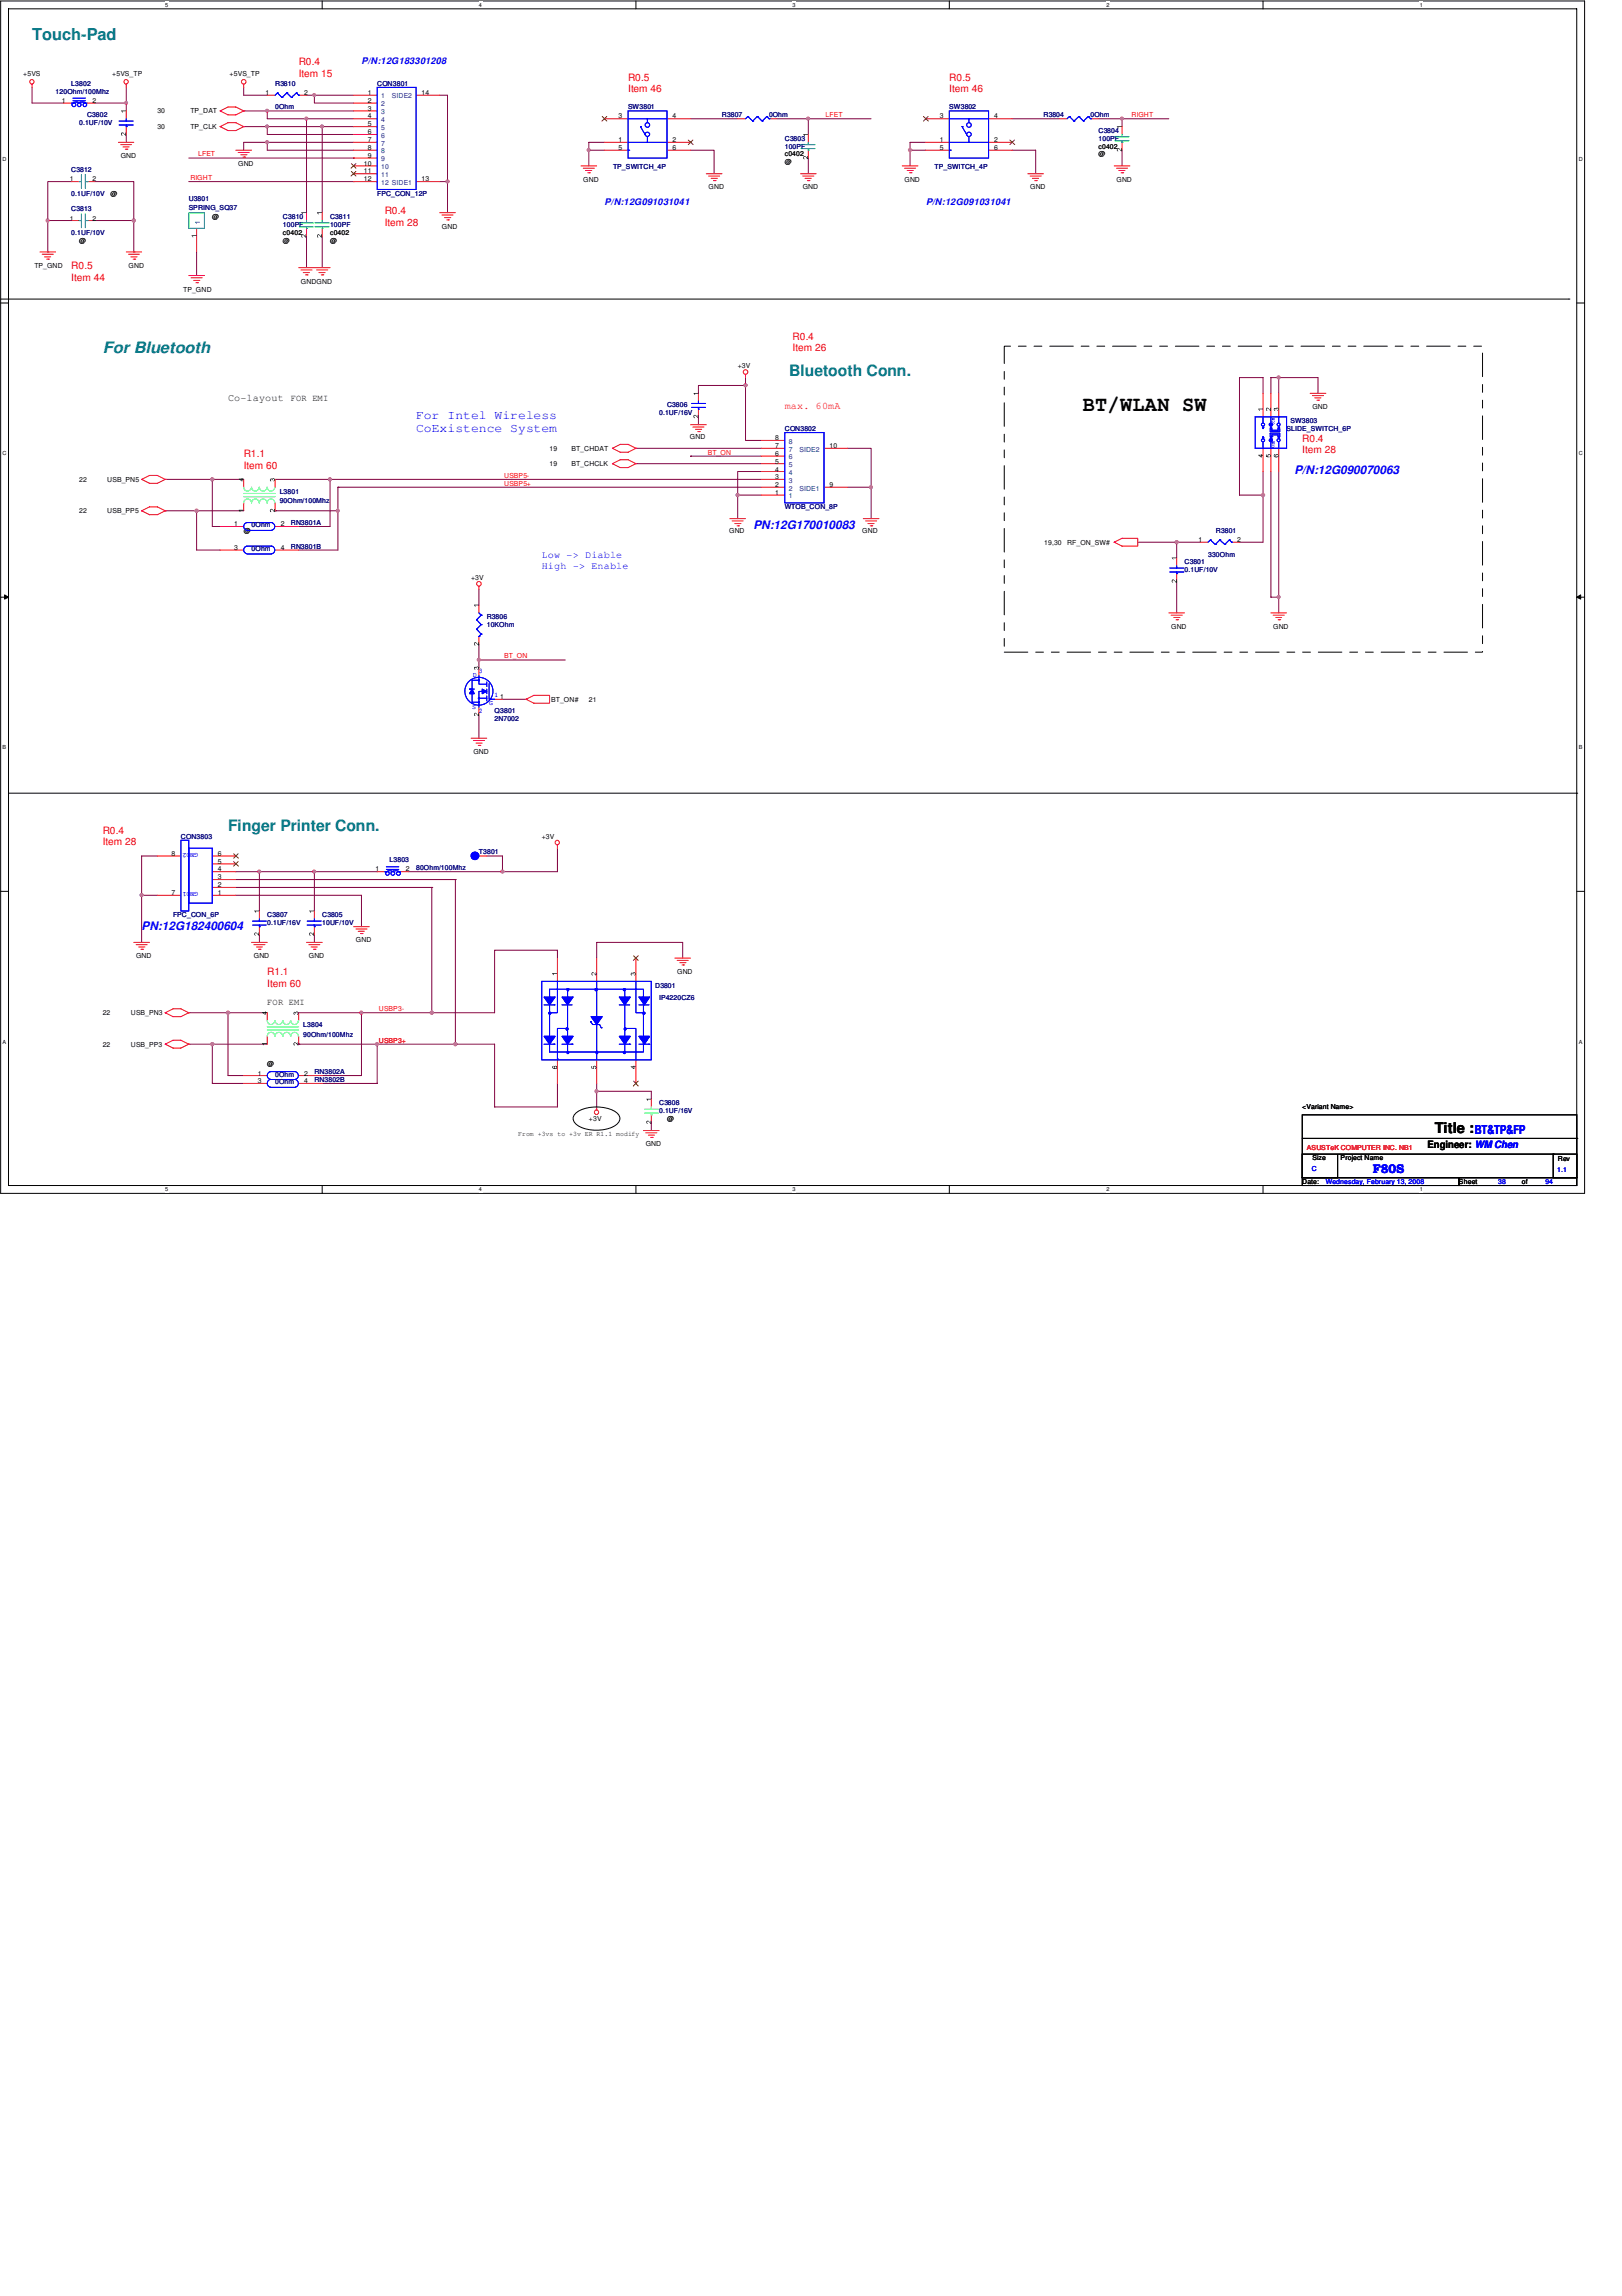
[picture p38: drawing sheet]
<svg xmlns="http://www.w3.org/2000/svg" width="210mm" height="297mm" viewBox="0 0 210 297" stroke-linecap="round" stroke-linejoin="round" font-family="sans-serif">
<defs><g id="words">
<text font-size="2.7" x="140.1" y="53.2">BT/WLAN SW</text>
<text font-size="2.1" fill="#008080" x="4.1" y="5.2">Touch-Pad</text>
<g font-size="2" fill="#008080">
<text x="13.3" y="45.6">For Bluetooth</text>
<text x="102.1" y="48.7">Bluetooth Conn.</text>
<text x="29.5" y="107.6">Finger Printer Conn.</text>
</g>
<text font-size="1.9" x="185.7" y="146.5">Title :</text>
<g font-size="1.6" fill="#00f">
<text x="53.8" y="54.2">For Intel Wireless</text>
<text x="53.8" y="55.9">CoExistence System</text>
<text x="190.8" y="146.8">BT&amp;TP&amp;FP</text>
<text x="177.7" y="151.8">F80S</text>
</g>
<g font-size="1.5" fill="#00f">
<text x="167.5" y="61.4">P/N:12G090070063</text>
<text x="97.5" y="68.5">PN:12G170010083</text>
<text x="18.3" y="120.3">PN:12G182400604</text>
</g>
<g font-size="1.3" fill="#f00">
<text x="38.7" y="8.4">R0.4</text>
<text x="38.7" y="9.9">Item 15</text>
<text x="81.3" y="10.5">R0.5</text>
<text x="81.3" y="11.9">Item 46</text>
<text x="122.9" y="10.5">R0.5</text>
<text x="122.9" y="11.9">Item 46</text>
<text x="49.8" y="27.7">R0.4</text>
<text x="49.8" y="29.2">Item 28</text>
<text x="9.2" y="34.8">R0.5</text>
<text x="9.2" y="36.3">Item 44</text>
<text x="102.6" y="43.9">R0.4</text>
<text x="102.6" y="45.4">Item 26</text>
<text x="101.6" y="53">max. 60mA</text>
<text x="31.5" y="59.2">R1.1</text>
<text x="168.5" y="57.1">R0.4</text>
<text x="168.5" y="58.6">Item 28</text>
<text x="31.5" y="60.7">Item 60</text>
<text x="13.3" y="107.9">R0.4</text>
<text x="13.3" y="109.3">Item 28</text>
<text x="34.6" y="126.1">R1.1</text>
<text x="34.6" y="127.6">Item 60</text>
</g>
<text font-size="1.3" fill="#004000" x="29.5" y="51.9">Co-layout</text>
<g font-size="1.3" fill="#00f">
<text x="70.1" y="72.2">Low -&gt; Diable</text>
<text x="70.1" y="73.7">High -&gt; Enable</text>
</g>
<text font-size="1.3" x="184.7" y="148.5">Engineer: WM Chen</text>
<g font-size="1.2" fill="#00f">
<text x="46.8" y="8.3">P/N:12G183301208</text>
<text x="78.2" y="26.6">P/N:12G091031041</text>
<text x="119.8" y="26.6">P/N:12G091031041</text>
</g>
<g font-size="1.2">
<text x="37.6" y="51.9">FOR EMI</text>
<text x="34.6" y="130">FOR EMI</text>
</g>
<g font-size=".9">
<text x="3" y="9.9">+5VS</text>
<text x="14.5" y="9.9">+5VS_TP</text>
<text x="29.7" y="9.9">+5VS_TP</text>
<text x="8" y="13.3">1</text>
<text x="12" y="13.3">2</text>
<text x="20.4" y="16.7">30</text>
<text x="20.4" y="14.6">30</text>
<text x="24.6" y="16.7">TP_CLK</text>
<text x="24.6" y="14.6">TP_DAT</text>
<text x="34.4" y="12.3">1</text>
<text x="39.4" y="12.3">2</text>
<text x="47.6" y="12.3">1</text>
<text x="47.6" y="13.3">2</text>
<text x="47.6" y="14.3">3</text>
<text x="47.6" y="15.3">4</text>
<text x="47.6" y="16.3">5</text>
<text x="47.6" y="17.4">6</text>
<text x="54.6" y="12.3">14</text>
<text x="80.1" y="15.3">3</text>
<text x="87" y="15.3">4</text>
<text x="121.6" y="15.3">3</text>
<text x="128.7" y="15.3">4</text>
<text x="9" y="23.5">1</text>
<text x="12" y="23.5">2</text>
<text x="15.6" y="20.4">GND</text>
<text x="30.8" y="21.5">GND</text>
<text x="47.1" y="21.4">10</text>
<text x="47.1" y="22.4">11</text>
<text x="47.1" y="23.5">12</text>
<text x="47.6" y="18.4">7</text>
<text x="47.6" y="19.4">8</text>
<text x="47.6" y="20.4">9</text>
<text x="54.6" y="23.5">13</text>
<text x="75.5" y="23.5">GND</text>
<text x="80.1" y="18.4">1</text>
<text x="80.1" y="19.4">5</text>
<text x="87" y="18.4">2</text>
<text x="87" y="19.4">6</text>
<text x="101.6" y="21.3">@</text>
<text x="101.6" y="20.2">c0402</text>
<text x="117.1" y="23.5">GND</text>
<text x="121.6" y="18.4">1</text>
<text x="121.6" y="19.4">5</text>
<text x="128.7" y="18.4">2</text>
<text x="128.7" y="19.4">6</text>
<text x="142.2" y="20.2">@</text>
<text x="142.2" y="19.2">c0402</text>
<text x="144.5" y="23.5">GND</text>
<text x="9" y="28.5">1</text>
<text x="12" y="28.5">2</text>
<text x="14.3" y="25.3">@</text>
<text x="27.5" y="28.4">@</text>
<text x="57.2" y="29.6">GND</text>
<text x="91.7" y="24.5">GND</text>
<text x="103.9" y="24.5">GND</text>
<text x="133.3" y="24.5">GND</text>
<text x="4.4" y="34.7">TP_GND</text>
<text x="10.2" y="31.4">@</text>
<text x="16.6" y="34.7">GND</text>
<text x="36.6" y="31.4">@</text>
<text x="36.6" y="30.4">c0402</text>
<text x="42.7" y="31.4">@</text>
<text x="42.7" y="30.4">c0402</text>
<text x="23.7" y="37.7">TP_GND</text>
<text x="38.9" y="36.7">GNDGND</text>
<text x="95.5" y="47.6">+3V</text>
<text x="169.8" y="52.9">GND</text>
<text x="71.1" y="58.3">19</text>
<text x="74" y="58.3">BT_CHDAT</text>
<text x="89.3" y="56.8">GND</text>
<text x="100.3" y="56.9">8</text>
<text x="100.3" y="58">7</text>
<text x="100.3" y="59">6</text>
<text x="100.3" y="60">5</text>
<text x="107.4" y="58">10</text>
<text x="10.2" y="62.4">22</text>
<text x="13.9" y="62.4">USB_PN5</text>
<text x="71.1" y="60.3">19</text>
<text x="74" y="60.3">BT_CHCLK</text>
<text x="100.3" y="61">4</text>
<text x="100.3" y="62">3</text>
<text x="100.3" y="63">2</text>
<text x="100.3" y="64">1</text>
<text x="107.4" y="63">9</text>
<text x="10.2" y="66.4">22</text>
<text x="13.9" y="66.4">USB_PP5</text>
<text x="30.3" y="68.1">1</text>
<text x="30.3" y="71.2">3</text>
<text x="31.5" y="69">@</text>
<text x="36.3" y="68.1">2</text>
<text x="36.3" y="71.2">4</text>
<text x="94.4" y="69">GND</text>
<text x="111.6" y="69">GND</text>
<text x="135.1" y="70.5">19,30</text>
<text x="138.1" y="70.5">RF_ON_SW#</text>
<text x="155.1" y="70.1">1</text>
<text x="160.1" y="70.1">2</text>
<text x="61" y="75.1">+3V</text>
<text x="151.6" y="81.3">GND</text>
<text x="164.8" y="81.3">GND</text>
<text x="64.7" y="90.4">1</text>
<text x="71.3" y="90.8">BT_ON#</text>
<text x="76.2" y="90.8">21</text>
<text x="61.3" y="97.6">GND</text>
<text x="22.2" y="110.7">8</text>
<text x="28.2" y="113.7">3</text>
<text x="28.2" y="112.7">4</text>
<text x="28.2" y="110.7">6</text>
<text x="28.2" y="111.7">5</text>
<text x="48.6" y="112.7">1</text>
<text x="52.5" y="112.7">2</text>
<text x="70.1" y="108.5">+3V</text>
<text x="22.2" y="115.8">7</text>
<text x="28.2" y="115.8">1</text>
<text x="28.2" y="114.8">2</text>
<text x="17.6" y="124">GND</text>
<text x="32.9" y="124">GND</text>
<text x="40" y="124">GND</text>
<text x="46.1" y="121.9">GND</text>
<text x="87.6" y="126">GND</text>
<text x="13.3" y="131.4">22</text>
<text x="16.9" y="131.4">USB_PN3</text>
<text x="13.3" y="135.4">22</text>
<text x="16.9" y="135.4">USB_PP3</text>
<text x="34.6" y="138">@</text>
<text x="33.4" y="139.1">1</text>
<text x="33.4" y="140.2">3</text>
<text x="39.4" y="139.1">2</text>
<text x="39.4" y="140.2">4</text>
<text x="168.5" y="143.5">&lt;Variant Name&gt;</text>
<text x="67.1" y="147">From +3vs to +3v ER R1.1 modify</text>
<text x="76.2" y="145">+3V</text>
<text x="83.6" y="148.3">GND</text>
<text x="86.3" y="145">@</text>
<text x="168.5" y="153.2">Date:</text>
<text x="169.8" y="150.1">Size</text>
<text x="173.5" y="150.1">Project Name</text>
<text x="188.8" y="153.2">Sheet</text>
<text x="196.9" y="153.2">of</text>
<text x="201.6" y="150.2">Rev</text>
</g>
<g font-size=".9" fill="#000080">
<text x="9.2" y="11.1">L3802</text>
<text x="35.6" y="11.1">R3810</text>
<text x="48.8" y="11.1">CON3801</text>
<text x="7.2" y="12.1">120Ohm/100Mhz</text>
<text x="10.2" y="16.2">0.1UF/10V</text>
<text x="11.3" y="15.2">C3802</text>
<text x="35.6" y="14.1">0Ohm</text>
<text x="81.3" y="14.1">SW3801</text>
<text x="93.4" y="15.2">R3807</text>
<text x="99.5" y="15.2">0Ohm</text>
<text x="122.9" y="14.1">SW3802</text>
<text x="135" y="15.2">R3804</text>
<text x="141.1" y="15.2">0Ohm</text>
<text x="142.2" y="17.2">C3804</text>
<text x="9.2" y="22.3">C3812</text>
<text x="79.3" y="21.9">TP_SWITCH_4P</text>
<text x="101.6" y="18.2">C3803</text>
<text x="101.6" y="19.2">100PF</text>
<text x="120.9" y="21.9">TP_SWITCH_4P</text>
<text x="142.2" y="18.2">100PF</text>
<text x="9.2" y="25.3">0.1UF/10V</text>
<text x="9.2" y="27.3">C3813</text>
<text x="24.4" y="25.9">U3801</text>
<text x="24.4" y="27.1">SPRING_SQ37</text>
<text x="36.6" y="28.4">C3810</text>
<text x="36.6" y="29.4">100PF</text>
<text x="42.7" y="28.4">C3811</text>
<text x="42.7" y="29.4">100PF</text>
<text x="48.8" y="25.3">FPC_CON_12P</text>
<text x="9.2" y="30.4">0.1UF/10V</text>
<text x="85.3" y="53.7">0.1UF/16V</text>
<text x="86.3" y="52.7">C3806</text>
<text x="101.6" y="55.8">CON3802</text>
<text x="166.5" y="55.8">SLIDE_SWITCH_6P</text>
<text x="167" y="54.7">SW3803</text>
<text x="36.2" y="63.9">L3801</text>
<text x="36.2" y="65.1">90Ohm/100Mhz</text>
<text x="101.6" y="65.9">WTOB_CON_8P</text>
<text x="32.6" y="68.2">0Ohm</text>
<text x="32.6" y="71.3">0Ohm</text>
<text x="37.6" y="67.9">RN3801A</text>
<text x="37.6" y="71">RN3801B</text>
<text x="157.4" y="69">R3801</text>
<text x="153.3" y="73">C3801</text>
<text x="153.3" y="74">0.1UF/10V</text>
<text x="156.3" y="72">330Ohm</text>
<text x="63" y="80.1">R3806</text>
<text x="63" y="81.1">10KOhm</text>
<text x="64" y="92.3">Q3801</text>
<text x="64" y="93.3">2N7002</text>
<text x="23.4" y="108.5">CON3803</text>
<text x="50.4" y="111.5">L3803</text>
<text x="53.8" y="112.6">80Ohm/100Mhz</text>
<text x="62" y="110.5">T3801</text>
<text x="22.4" y="118.7">FPC_CON_6P</text>
<text x="34.6" y="118.7">C3807</text>
<text x="34.6" y="119.7">0.1UF/16V</text>
<text x="41.7" y="118.7">C3805</text>
<text x="41.7" y="119.7">10UF/10V</text>
<text x="84.8" y="127.8">D3801</text>
<text x="85.3" y="129.4">IP4220CZ6</text>
<text x="39.2" y="132.9">L3804</text>
<text x="39.2" y="134.1">90Ohm/100Mhz</text>
<text x="35.6" y="139.3">0Ohm</text>
<text x="35.6" y="140.3">0Ohm</text>
<text x="40.7" y="139">RN3802A</text>
<text x="40.7" y="140">RN3802B</text>
<text x="85.3" y="143">C3808</text>
<text x="85.3" y="144">0.1UF/16V</text>
</g>
<g font-size=".9" fill="#004080">
<text x="49.3" y="12.7">1</text>
<text x="49.3" y="13.8">2</text>
<text x="49.3" y="14.8">3</text>
<text x="49.3" y="15.8">4</text>
<text x="49.3" y="16.8">5</text>
<text x="49.3" y="17.8">6</text>
<text x="50.7" y="12.7">SIDE2</text>
<text x="49.3" y="18.8">7</text>
<text x="49.3" y="19.9">8</text>
<text x="49.3" y="20.9">9</text>
<text x="49.3" y="21.9">10</text>
<text x="49.3" y="22.9">11</text>
<text x="49.3" y="23.9">12 SIDE1</text>
<text x="102.1" y="57.4">8</text>
<text x="102.1" y="58.4">7</text>
<text x="102.1" y="59.4">6</text>
<text x="103.5" y="58.4">SIDE2</text>
<text x="102.1" y="60.4">5</text>
<text x="102.1" y="61.4">4</text>
<text x="102.1" y="62.4">3</text>
<text x="102.1" y="63.5">2</text>
<text x="102.1" y="64.5">1</text>
<text x="103.5" y="63.5">SIDE1</text>
</g>
<g font-size=".9" fill="#f00">
<text x="106.8" y="15.2">LFET</text>
<text x="146.4" y="15.2">RIGHT</text>
<text x="24.6" y="23.3">RIGHT</text>
<text x="25.7" y="20.2">LFET</text>
<text x="91.6" y="58.8">BT_ON</text>
<text x="65.2" y="62.8">USBP5+</text>
<text x="65.2" y="61.8">USBP5-</text>
<text x="65.2" y="85.2">BT_ON</text>
<text x="49" y="130.8">USBP3-</text>
<text x="49" y="134.9">USBP3+</text>
<text x="169.1" y="148.7">ASUSTeK COMPUTER INC. NB1</text>
</g>
<g font-size=".9" fill="#00f">
<text x="61.2" y="87.6">D</text>
<text x="62" y="87.1">3</text>
<text x="61.1" y="91.8">S</text>
<text x="62" y="92.2">2</text>
<text x="63.3" y="91.3">G</text>
<text x="64" y="90.2">1</text>
<text x="25.7" y="110.4" transform="rotate(-180 25.7 110.4)">GND2</text>
<text x="25.7" y="115.4" transform="rotate(-180 25.7 115.4)">GND1</text>
<text x="169.8" y="151.6">C</text>
<text x="171.6" y="153.2">Wednesday, February 13, 2008</text>
<text x="193.9" y="153.2">38</text>
<text x="200" y="153.2">94</text>
<text x="201.5" y="151.6">1.1</text>
</g>
<g font-size=".7">
<text x="21.4" y=".9">5</text>
<text x="62" y=".9">4</text>
<text x="102.6" y=".9">3</text>
<text x="143.2" y=".9">2</text>
<text x="183.7" y=".9">1</text>
<text x=".3" y="20.8">D</text>
<text x="204.3" y="20.8">D</text>
<text x=".3" y="58.9">C</text>
<text x="204.3" y="58.9">C</text>
<text x=".3" y="96.9">B</text>
<text x="204.3" y="96.9">B</text>
<text x=".3" y="135">A</text>
<text x="204.3" y="135">A</text>
<text x="21.4" y="154.1">5</text>
<text x="62" y="154.1">4</text>
<text x="102.6" y="154.1">3</text>
<text x="143.2" y="154.1">2</text>
<text x="183.7" y="154.1">1</text>
</g>
</g></defs>
<path d="M.1 .1h205v154.3h-205zM1.1 1.1h202.9v152.3h-202.9z" fill="none" stroke="#000" stroke-width=".13"/>
<g fill="#fff">
<path d="M21.4 .2h.4v.9h-.4z"/>
<path d="M21.4 153.5h.4v.8h-.4z"/>
</g>
<path d="M41.7 .1v1M41.7 153.4v1" fill="none" stroke="#000" stroke-width=".13"/>
<g fill="#fff">
<path d="M62 .2h.4v.9h-.4z"/>
<path d="M62 153.5h.4v.8h-.4z"/>
</g>
<path d="M82.3 .1v1M82.3 153.4v1" fill="none" stroke="#000" stroke-width=".13"/>
<g fill="#fff">
<path d="M102.5 .2h.5v.9h-.5z"/>
<path d="M102.5 153.5h.5v.8h-.5z"/>
</g>
<path d="M122.9 .1v1M122.9 153.4v1" fill="none" stroke="#000" stroke-width=".13"/>
<g fill="#fff">
<path d="M143.1 .2h.5v.9h-.5z"/>
<path d="M143.1 153.5h.5v.8h-.5z"/>
</g>
<path d="M163.4 .1v1M163.4 153.4v1" fill="none" stroke="#000" stroke-width=".13"/>
<g fill="#fff">
<path d="M183.7 .2h.4v.9h-.4z"/>
<path d="M183.7 153.5h.4v.8h-.4z"/>
<path d="M.3 20.2h.5v.8h-.5z"/>
<path d="M204.3 20.2h.5v.8h-.5z"/>
<path d="M.3 58.2h.5v.9h-.5z"/>
<path d="M204.3 58.2h.5v.9h-.5z"/>
</g>
<path d="M.1 39.2h1M204 39.2h1.1" fill="none" stroke="#000" stroke-width=".13"/>
<g fill="#fff">
<path d="M.3 96.3h.5v.8h-.5z"/>
<path d="M204.3 96.3h.5v.8h-.5z"/>
</g>
<path d="M.1 77.3h1M.6 77l.5 .3-.5 .2zM204 77.3l.6-.3v.5zM204 77.3h1.1" fill="none" stroke="#000" stroke-width=".13"/>
<path d="M.6 77l.5 .3-.5 .2zM204 77.3l.6-.3v.5z" fill="#000"/>
<g fill="#fff">
<path d="M.3 134.3h.5v.9h-.5z"/>
<path d="M204.3 134.3h.5v.9h-.5z"/>
</g>
<path d="M.1 115.3h1M204 115.3h1.1" fill="none" stroke="#000" stroke-width=".13"/>
<path d="M57.9 23.5h.1M57.9 23.5v4" fill="none" stroke="#800040" stroke-width=".13"/>
<path d="M57.8 23.3h.2l.1 .2-.1 .1h-.2z" fill-rule="evenodd" fill="#f0f"/>
<path d="M57.8 23.3h.2l.1 .2-.1 .1h-.2z" fill="none" stroke="#f0f" stroke-width=".13"/>
<path d="M4.1 13.3h4.1M12.3 13.3h4M31.5 18.4h3.1M34.6 18.4h.1M56.9 23.5h1" fill="none" stroke="#800040" stroke-width=".13"/>
<path d="M34.4 18.3h.3v.2h-.3z" fill-rule="evenodd" fill="#f0f"/>
<path d="M34.4 18.3h.3v.2h-.3z" fill="none" stroke="#f0f" stroke-width=".13"/>
<path d="M4.1 11.3v2M16.3 13.3h.1M16.3 11.3v2M34.6 14.4h11.2" fill="none" stroke="#800040" stroke-width=".13"/>
<path d="M16.2 13.2h.3v.2h-.3z" fill-rule="evenodd" fill="#f0f"/>
<path d="M16.2 13.2h.3v.2h-.3z" fill="none" stroke="#f0f" stroke-width=".13"/>
<path d="M31.5 16.4h3.1M34.6 16.4h.1M34.6 19.4h11.2" fill="none" stroke="#800040" stroke-width=".13"/>
<path d="M34.4 16.2h.3v.3h-.3z" fill-rule="evenodd" fill="#f0f"/>
<path d="M34.4 16.2h.3v.3h-.3z" fill="none" stroke="#f0f" stroke-width=".13"/>
<path d="M16.3 17.4v1M31.5 12.3h3.1M31.5 18.4v1M31.5 14.4h3.1M34.6 14.4h.1" fill="none" stroke="#800040" stroke-width=".13"/>
<path d="M34.4 14.2h.3v.3h-.3z" fill-rule="evenodd" fill="#f0f"/>
<path d="M34.4 14.2h.3v.3h-.3z" fill="none" stroke="#f0f" stroke-width=".13"/>
<g fill="none" stroke="#800040" stroke-width=".13">
<path d="M16.3 13.3v1.1M31.5 11.3v1M34.6 14.4v1h5.1M41.7 16.4h-7.1v1h11.2M45.8 18.4h-11.2v1M56.9 12.3h1M24.4 20.4h21.4M24.4 23.5h21.4M45.8 20.4h.1M45.8 23.5h.1M163.4 64.1h.1M163.4 64.1v6"/>
<path d="M164.5 61v16.3h1"/>
</g>
<path d="M163.3 63.9h.3l.1 .2-.1 .1-.2 .1-.1-.1z" fill-rule="evenodd" fill="#f0f"/>
<path d="M163.3 63.9h.3l.1 .2-.1 .1-.2 .1-.1-.1z" fill="none" stroke="#f0f" stroke-width=".13"/>
<path d="M152.3 70.1h.1M152.3 70.1h3" fill="none" stroke="#800040" stroke-width=".13"/>
<path d="M152.1 70h.3l.1 .1-.1 .2-.1 .1-.2-.1z" fill-rule="evenodd" fill="#f0f"/>
<path d="M152.1 70h.3l.1 .1-.1 .2-.1 .1-.2-.1z" fill="none" stroke="#f0f" stroke-width=".13"/>
<path d="M152.3 70.1v2.1M152.3 75.2v4.1M165.5 77.3h.1M165.5 77.3v2" fill="none" stroke="#800040" stroke-width=".13"/>
<path d="M165.3 77.1h.3v.3h-.3z" fill-rule="evenodd" fill="#f0f"/>
<path d="M165.3 77.1h.3v.3h-.3z" fill="none" stroke="#f0f" stroke-width=".13"/>
<path d="M163.4 50.9v-2h-3v15.2h3M165.5 48.9h.1M165.5 48.9h-1v2M165.5 48.9v2M170.6 48.9v2M160.4 70.1h3" fill="none" stroke="#800040" stroke-width=".13"/>
<path d="M165.3 48.7h.3v.3h-.3z" fill-rule="evenodd" fill="#f0f"/>
<path d="M165.3 48.7h.3v.3h-.3z" fill="none" stroke="#f0f" stroke-width=".13"/>
<path d="M165.5 48.9h5.1M62 76.2v2.1M147.2 70.1h5.1M163.4 61v3.1M165.5 61v16.3M62 92.5v3M65 90.5h3.1M65 112.8h.1M65 112.8h7.1" fill="none" stroke="#800040" stroke-width=".13"/>
<path d="M64.9 112.6h.3v.1v.2h-.3z" fill-rule="evenodd" fill="#f0f"/>
<path d="M64.9 112.6h.3v.1v.2h-.3z" fill="none" stroke="#f0f" stroke-width=".13"/>
<path d="M46.8 131h.1M46.8 131h9.1" fill="none" stroke="#800040" stroke-width=".13"/>
<path d="M46.6 130.9h.3v.3h-.2h-.1z" fill-rule="evenodd" fill="#f0f"/>
<path d="M46.6 130.9h.3v.3h-.2h-.1z" fill="none" stroke="#f0f" stroke-width=".13"/>
<path d="M40.7 112.8v5.1M55.9 114.8h.1M55.9 114.8v16.2M24.4 131h5.1M24.4 135.1h3.1M38.7 135.1h.1M38.7 131h8.1M38.7 135.1h10.1M77.2 140.2v3" fill="none" stroke="#800040" stroke-width=".13"/>
<path d="M55.7 130.9h.3l.1 .1-.1 .2h-.1h-.2z" fill-rule="evenodd" fill="#f0f"/>
<path d="M55.7 130.9h.3l.1 .1-.1 .2h-.1h-.2z" fill="none" stroke="#f0f" stroke-width=".13"/>
<path d="M48.8 135.1h.1M48.8 135.1h10.1" fill="none" stroke="#800040" stroke-width=".13"/>
<path d="M48.7 134.9h.2v.3l-.1 .1-.1-.1z" fill-rule="evenodd" fill="#f0f"/>
<path d="M48.7 134.9h.2v.3l-.1 .1-.1-.1z" fill="none" stroke="#f0f" stroke-width=".13"/>
<path d="M58.9 113.8h.1M58.9 113.8v21.3" fill="none" stroke="#800040" stroke-width=".13"/>
<path d="M58.8 134.9h.3v.2v.1l-.2 .1-.1-.1z" fill-rule="evenodd" fill="#f0f"/>
<path d="M58.8 134.9h.3v.2v.1l-.2 .1-.1-.1z" fill="none" stroke="#f0f" stroke-width=".13"/>
<path d="M63 110.7h2v2.1h-12.2M72.1 109.7v3.1M29.5 131h.1M29.5 131h5.1M40.7 120.9v1M64 135.1v8.1h8.1M72.1 124v-1.1h-8.1v8.1M77.2 124v-2.1h11.1v2.1M84.3 145.2v1.1" fill="none" stroke="#800040" stroke-width=".13"/>
<path d="M29.4 130.9h.2l.1 .1-.1 .2h-.1h-.1z" fill-rule="evenodd" fill="#f0f"/>
<path d="M29.4 130.9h.2l.1 .1-.1 .2h-.1h-.1z" fill="none" stroke="#f0f" stroke-width=".13"/>
<path d="M40.7 112.8h.1M40.7 112.8h8.1M46.8 115.8v4.1M27.5 135.1v5.1h4M46.8 131v8.1M55.9 131h8.1" fill="none" stroke="#800040" stroke-width=".13"/>
<path d="M40.5 112.6h.3v.3h-.3z" fill-rule="evenodd" fill="#f0f"/>
<path d="M40.5 112.6h.3v.3h-.3z" fill="none" stroke="#f0f" stroke-width=".13"/>
<path d="M27.5 135.1h.1M27.5 135.1h7.1" fill="none" stroke="#800040" stroke-width=".13"/>
<path d="M27.3 134.9h.3l.1 .2-.1 .1-.1 .1-.2-.1z" fill-rule="evenodd" fill="#f0f"/>
<path d="M27.3 134.9h.3l.1 .2-.1 .1-.1 .1-.2-.1z" fill="none" stroke="#f0f" stroke-width=".13"/>
<path d="M33.6 112.8h.1M33.6 112.8v5.1M33.6 112.8h7.1M29.5 131v8.1M33.6 120.9v1" fill="none" stroke="#800040" stroke-width=".13"/>
<path d="M33.4 112.6h.3v.3h-.3z" fill-rule="evenodd" fill="#f0f"/>
<path d="M33.4 112.6h.3v.3h-.3z" fill="none" stroke="#f0f" stroke-width=".13"/>
<path d="M30.5 113.8h28.4M30.5 114.8h25.4M30.5 115.8h16.3M30.5 112.8h3.1M29.5 139.1h2M41.7 139.1h5.1M48.8 135.1v5.1h-7.1M58.9 135.1h5.1M72.1 140.2v3M77.2 141.2h.1M77.2 141.2h7.1" fill="none" stroke="#800040" stroke-width=".13"/>
<path d="M77.1 141h.2v.3l-.1 .1-.1-.1z" fill-rule="evenodd" fill="#f0f"/>
<path d="M77.1 141h.2v.3l-.1 .1-.1-.1z" fill="none" stroke="#f0f" stroke-width=".13"/>
<path d="M62 85.4h.1M62 85.4v1M84.3 141.2v1" fill="none" stroke="#800040" stroke-width=".13"/>
<path d="M61.8 85.2h.3l.1 .1-.1 .2h-.3z" fill-rule="evenodd" fill="#f0f"/>
<path d="M61.8 85.2h.3l.1 .1-.1 .2h-.3z" fill="none" stroke="#f0f" stroke-width=".13"/>
<path d="M62 85.4h.1M62 85.4h11.2M62 83.4v2M18.3 115.8h.1M18.3 115.8h2.1M20.4 110.7h-2.1v5.1" fill="none" stroke="#800040" stroke-width=".13"/>
<path d="M18.2 115.7h.3v.1v.1h-.3z" fill-rule="evenodd" fill="#f0f"/>
<path d="M18.2 115.7h.3v.1v.1h-.3z" fill="none" stroke="#f0f" stroke-width=".13"/>
<path d="M39.7 15.4h.1M39.7 15.4v12.1M57.9 12.3v11.2M39.7 30.6v4M41.7 30.6v4M18.3 115.8v6.1" fill="none" stroke="#800040" stroke-width=".13"/>
<path d="M39.5 15.2h.3v.3h-.3z" fill-rule="evenodd" fill="#f0f"/>
<path d="M39.5 15.2h.3v.3h-.3z" fill="none" stroke="#f0f" stroke-width=".13"/>
<path d="M41.7 16.4h.1M41.7 16.4v11.1" fill="none" stroke="#800040" stroke-width=".13"/>
<path d="M41.5 16.2h.3v.3h-.3z" fill-rule="evenodd" fill="#f0f"/>
<path d="M41.5 16.2h.3v.3h-.3z" fill="none" stroke="#f0f" stroke-width=".13"/>
<path d="M39.7 15.4h6.1M41.7 16.4h4.1M89.4 15.4h6.1M100.5 15.4h4.1M131 15.4h6.1M131 19.4h3v3.1M142.2 15.4h9.1M145.2 15.4h.1M145.2 19.4v2.1" fill="none" stroke="#800040" stroke-width=".13"/>
<path d="M145 15.2h.3v.3h-.3z" fill-rule="evenodd" fill="#f0f"/>
<path d="M145 15.2h.3v.3h-.3z" fill="none" stroke="#f0f" stroke-width=".13"/>
<path d="M104.6 15.4h.1M104.6 15.4h8.1" fill="none" stroke="#800040" stroke-width=".13"/>
<path d="M104.4 15.2h.3v.3h-.3z" fill-rule="evenodd" fill="#f0f"/>
<path d="M104.4 15.2h.3v.3h-.3z" fill="none" stroke="#f0f" stroke-width=".13"/>
<path d="M39.7 12.3h1M40.7 12.3h.1M104.6 15.4v2M145.2 15.4v1M104.6 20.4v2.1" fill="none" stroke="#800040" stroke-width=".13"/>
<path d="M40.5 12.2h.3v.2h-.3z" fill-rule="evenodd" fill="#f0f"/>
<path d="M40.5 12.2h.3v.2h-.3z" fill="none" stroke="#f0f" stroke-width=".13"/>
<path d="M45.8 12.3h-5.1v1h5.1M95.5 64.1h.1M98.5 61h-3v3.1" fill="none" stroke="#800040" stroke-width=".13"/>
<path d="M95.3 63.9h.3l.1 .2-.1 .1-.1 .1-.2-.1z" fill-rule="evenodd" fill="#f0f"/>
<path d="M95.3 63.9h.3l.1 .2-.1 .1-.1 .1-.2-.1z" fill="none" stroke="#f0f" stroke-width=".13"/>
<path d="M96.5 49.9v7.1h2M96.5 49.9h.1M27.5 68.1h1M38.7 68.1h4M43.7 63h.1M43.7 63h54.8" fill="none" stroke="#800040" stroke-width=".13"/>
<path d="M96.3 49.7h.3l.1 .1-.1 .2h-.3z" fill-rule="evenodd" fill="#f0f"/>
<path d="M96.3 49.7h.3l.1 .1-.1 .2h-.3z" fill="none" stroke="#f0f" stroke-width=".13"/>
<path d="M90.4 53.9v1M96.5 48.9v1h-6.1v1M21.4 62h6.1M21.4 66.1h4M25.4 71.2h3.1M35.6 62h62.9M38.7 71.2h5M42.7 62h.1M43.7 63v3.1M109.7 63h3v4.1" fill="none" stroke="#800040" stroke-width=".13"/>
<path d="M42.6 61.9h.2v.3h-.1h-.1z" fill-rule="evenodd" fill="#f0f"/>
<path d="M42.6 61.9h.2v.3h-.1h-.1z" fill="none" stroke="#f0f" stroke-width=".13"/>
<path d="M35.6 66.1h.1M35.6 66.1h8.1" fill="none" stroke="#800040" stroke-width=".13"/>
<path d="M43.6 65.9h.2v.3l-.1 .1-.1-.1z" fill-rule="evenodd" fill="#f0f"/>
<path d="M43.6 65.9h.2v.3l-.1 .1-.1-.1z" fill="none" stroke="#f0f" stroke-width=".13"/>
<path d="M27.5 62h.1M27.5 62h4" fill="none" stroke="#800040" stroke-width=".13"/>
<path d="M27.3 61.9h.3l.1 .1-.1 .2h-.1h-.2z" fill-rule="evenodd" fill="#f0f"/>
<path d="M27.3 61.9h.3l.1 .1-.1 .2h-.1h-.2z" fill="none" stroke="#f0f" stroke-width=".13"/>
<path d="M25.4 66.1h.1M25.4 66.1h6.1M42.7 62v6.1" fill="none" stroke="#800040" stroke-width=".13"/>
<path d="M25.3 65.9h.3l.1 .2-.1 .1-.2 .1-.1-.1z" fill-rule="evenodd" fill="#f0f"/>
<path d="M25.3 65.9h.3l.1 .2-.1 .1-.2 .1-.1-.1z" fill="none" stroke="#f0f" stroke-width=".13"/>
<path d="M82.3 60h16.2M82.3 58h16.2M109.7 58h3v5M43.7 66.1v5.1M98.5 64.1h-3v3M112.7 63h.1" fill="none" stroke="#800040" stroke-width=".13"/>
<path d="M112.6 62.9h.2v.3h-.1h-.1z" fill-rule="evenodd" fill="#f0f"/>
<path d="M112.6 62.9h.2v.3h-.1h-.1z" fill="none" stroke="#f0f" stroke-width=".13"/>
<path d="M12.3 28.5h5v4.1M17.3 32.6h.1M89.4 59h.1M89.4 59h9.1M25.4 66.1v5.1M27.5 62v6.1" fill="none" stroke="#800040" stroke-width=".13"/>
<path d="M17.2 28.4h.3v.1v.2h-.2h-.1z" fill-rule="evenodd" fill="#f0f"/>
<path d="M17.2 28.4h.3v.1v.2h-.2h-.1z" fill="none" stroke="#f0f" stroke-width=".13"/>
<path d="M6.2 32.6h.1M9.2 28.5h-3v4.1M12.3 23.5h5v5" fill="none" stroke="#800040" stroke-width=".13"/>
<path d="M6 28.4h.3v.3h-.2h-.1z" fill-rule="evenodd" fill="#f0f"/>
<path d="M6 28.4h.3v.3h-.2h-.1z" fill="none" stroke="#f0f" stroke-width=".13"/>
<path d="M117.8 19.4h.1M117.8 19.4v2.1M9.2 23.5h-3v5" fill="none" stroke="#800040" stroke-width=".13"/>
<path d="M117.6 19.3h.3l.1 .1-.1 .1h-.3z" fill-rule="evenodd" fill="#f0f"/>
<path d="M117.6 19.3h.3l.1 .1-.1 .1h-.3z" fill="none" stroke="#f0f" stroke-width=".13"/>
<path d="M76.2 19.4h.1M76.2 19.4v2.1M89.4 19.4h3v3.1M119.8 18.4h-2v1h2" fill="none" stroke="#800040" stroke-width=".13"/>
<path d="M76 19.3h.3v.2h-.3z" fill-rule="evenodd" fill="#f0f"/>
<path d="M76 19.3h.3v.2h-.3z" fill="none" stroke="#f0f" stroke-width=".13"/>
<path d="M78.2 18.4h-2v1h2M25.4 35.6h.1M25.4 32.6v3" fill="none" stroke="#800040" stroke-width=".13"/>
<g fill="none" stroke="#f00" stroke-width=".13">
<path d="M4.1 10.9v.4M8.2 13.3h1M11.3 13.3h1M15.3 18.4h2M15.6 18.7h1.4M15.9 19h.8M16.2 19.3h.2M16.3 10.9v.4M16.4 19.3h.1M28.5 16.4h.1M28.5 14.4h.1M28.5 16.4l1-.5h1l1 .5"/>
<path d="M28.5 16.4l1 .5h1l1-.5M28.5 14.4l1-.6h1l1 .6M28.5 14.4l1 .5h1l1-.5M30.5 19.4h2.1M30.8 19.7h1.5M31.5 16.4h.1M31.5 14.4h.1M31.5 10.9v.4M78.2 18.4h3.1M78.2 19.4h3.1M78.2 15.4h3.1M86.3 18.4h3.1"/>
<path d="M86.3 19.4h3.1M86.3 15.4h3.1M119.8 18.4h3.1M119.8 19.4h3.1M119.8 15.4h3.1M127.9 18.4h3.1M127.9 19.4h3.1M127.9 15.4h3.1M5.2 32.6h2M5.5 32.9h1.4M5.8 33.2h.8M6.1 33.5h.2"/>
<path d="M6.3 33.5h.1M16.3 32.6h2M16.6 32.9h1.4M16.9 33.2h.8M17.2 33.5h.2M17.4 33.5h.1M24.4 35.6h2.1M24.7 35.9h1.5M25.1 36.3h.8M25.4 36.6h.2M25.6 36.6h.1M31.2 20h.8"/>
<path d="M31.5 20.3h.2M31.7 20.3h.1M38.7 34.6h4M38.9 34.9h1.5M39.2 35.3h.8M39.5 35.6h.3M39.7 27.5v1M39.7 29.5v1.1M39.8 35.6h.1M41 34.9h1.4M41.3 35.3h.8M41.6 35.6h.2"/>
<path d="M41.8 35.6h.1M56.9 27.5h2M57.2 27.8h1.4M57.5 28.2h.8M57.8 28.4h.2M58 28.4h.1M75.2 21.5h2M75.5 21.8h1.4M75.8 22.1h.8M76.1 22.4h.2M76.3 22.4h.1M91.4 22.5h2"/>
<path d="M91.7 22.8h1.4M92 23.1h.8M92.3 23.4h.2M92.5 23.4h.1M103.6 22.5h2M103.9 22.8h1.4M104.2 23.1h.8M104.5 23.4h.2M104.7 23.4h.1M116.8 21.5h2M117.1 21.8h1.4M117.4 22.1h.8"/>
<path d="M117.7 22.4h.2M117.9 22.4h.1M133 22.5h2M133.3 22.8h1.4M133.6 23.1h.8M133.9 23.4h.2M134.1 23.4h.1M144.2 21.5h2M144.5 21.8h1.4M144.8 22.1h.8M145.1 22.4h.2M145.3 22.4h.1"/>
<path d="M79.2 58h.1M79.2 60h.1M79.2 58l1.1-.5h1l1 .5M79.2 58l1.1 .5h1l1-.5M79.2 60l1.1-.5h1l1 .5M79.2 60l1.1 .5h1l1-.5M82.3 58h.1M82.3 60h.1M89.4 54.9h2M89.7 55.2h1.4M90 55.5h.8M90.3 55.8h.2"/>
<path d="M90.5 55.8h.1M96.5 48.4v.5M169.5 50.9h2.1M169.8 51.2h1.5M170.1 51.5h.8M170.4 51.8h.2M170.6 51.8h.1M18.3 62h.1M18.3 66.1h.1M18.3 62l1 .5h1.1l1-.5M18.3 62l1-.5h1.1l1 .5M18.3 66.1l1 .5h1.1l1-.5"/>
<path d="M18.3 66.1l1-.5h1.1l1 .5M21.4 62h.1M21.4 66.1h.1M62 75.9v.3M62 78.3v1M94.4 67.1h2.1M94.7 67.4h1.5M95.1 67.7h.8M95.4 68h.2M95.6 68h.1M111.7 67.1h2M112 67.4h1.5"/>
<path d="M112.3 67.7h.8M112.6 68h.2M112.8 68h.1M144.2 70.1l1-.5h2v1.1h-2zM144.2 70.1h.1M151.3 79.3h2M151.6 79.6h1.4M151.9 79.9h.8M152.3 72.2v1M152.3 74.2v1M155.3 70.1h1M159.4 70.1h1"/>
<path d="M164.5 79.3h2M164.8 79.6h1.4M165.1 79.9h.8M61 95.5h2M61.3 95.8h1.4M61.6 96.1h.8M61.9 96.4h.2M62 82.3v1.1M62.1 96.4h.1M68.1 90.5l1-.5h2v1h-2zM68.1 90.5h.1M152.2 80.2h.2"/>
<path d="M152.4 80.2h.1M165.4 80.2h.2M165.6 80.2h.1M40.7 117.9v1M40.7 119.9v1M45.8 119.9h2M62 110.7h1M72.1 109.3v.4M17.3 121.9h2M17.6 122.2h1.4M17.9 122.5h.9M18.2 122.8h.3"/>
<path d="M18.5 122.8h.1M21.4 135.1h.1M21.4 131h.1M21.4 135.1l1 .5h1l1-.5M21.4 135.1l1-.5h1l1 .5M21.4 131l1 .5h1l1-.5M21.4 131l1-.5h1l1 .5M24.4 135.1h.1M24.4 131h.1M32.6 121.9h2M32.9 122.2h1.4M33.2 122.5h.8"/>
<path d="M33.4 122.8h.3M33.7 122.8h.1M39.7 121.9h2M40 122.2h1.4M40.3 122.5h.8M40.6 122.8h.2M40.8 122.8h.1M46.1 120.2h1.4M46.4 120.5h.8M46.7 120.8h.2M46.9 120.8h.1M87.3 124h2.1"/>
<path d="M87.6 124.2h1.5M88 124.5h.8M88.3 124.8h.2M88.5 124.8h.1M77.2 143.2v.4M83.3 146.3h2M83.6 146.6h1.4M83.9 146.9h.8M84.2 147.2h.2M84.4 147.2h.1"/>
<circle cx="4.1" cy="10.6" r=".29"/>
<circle cx="16.3" cy="10.6" r=".29"/>
<circle cx="31.5" cy="10.6" r=".3"/>
<circle cx="96.5" cy="48.1" r=".3"/>
<circle cx="62" cy="75.5" r=".3"/>
<circle cx="72.1" cy="109" r=".29"/>
<circle cx="77.2" cy="143.9" r=".29"/>
</g>
<g fill="none" stroke="#000" stroke-width=".13">
<path d="M.1 38.7h202.9M203 38.7h.1M1.1 102.6h202.9M204 102.6h.1M74.6 144a4.9 4.9 0 0 1 5.3 0 .94 .94 0 0 1-.3 1.7 4.9 4.9 0 0 1-5.1-.3 .88 .88 0 0 1 .1-1.4zM168.5 144.2h35.5v8.2h-35.5zM168.5 149.3h4.6v3.1h-4.6zM168.5 152.4h20.3v1h-20.3zM168.5 147.3h35.5M173.2 149.3h27.8M188.8 152.4h15.2v1h-15.2zM201 149.3h3v3.1h-3z"/>
<path d="M201 149.3h.1M204 147.3h.1"/>
</g>
<path d="M130 44.8h61.9v39.6h-61.9z" fill="none" stroke="#000" stroke-width=".13" stroke-dasharray="3 1 1 1 1 1"/>
<g fill="none" stroke="#00f" stroke-width=".13">
<path d="M9.2 13.3h.3M9.4 13h1.6M9.4 12.7h1.6M9.5 13.3l.4-.1 .3 .1M10.1 13.4h.3l.1 .1-.1 .2-.2 .1-.1-.1zM10.3 13.3h.7M10.8 13.4h.3l.1 .1-.1 .2-.1 .1-.2-.1zM11 13.3h.3M81.3 14.4h5v6h-5zM81.3 18.4h5M81.3 15.4h5M81.3 19.4h.1"/>
<path d="M81.4 19.4h.1M82.9 16.4h.1M82.9 16.4l.6 1M83.8 15.4v.5M83.8 17.7v.7M122.9 14.4h5v6h-5zM122.9 18.4h5M122.9 15.4h5M122.9 19.4h.1M123 19.4h.1M124.5 16.4h.1M124.5 16.4l.6 1"/>
<path d="M125.4 15.4v.5M125.4 17.7v.7M62 79.3l.3 .3M62.3 79.6h.1M62.3 79.6l-.6 .6M151.4 73.5h1.8M151.4 74h1.8M152.3 74.2h.1M152.3 73.2v.3M152.3 74v.2M156.6 69.8h.1M156.6 69.8l.7 .6"/>
<path d="M156.6 69.8l-.3 .3M157.3 70.4h.1M157.9 69.8h.1M157.9 69.8l.6 .6M157.9 69.8l-.6 .6M158.5 70.4h.1M159.1 69.8h.1M159.1 69.8l.3 .3M159.1 69.8l-.6 .6M159.4 70.1h.1M61.7 81.4h.1M61.7 80.2h.1"/>
<path d="M61.7 81.4l.6 .6M61.7 80.2l.6 .6M62 82.3h.1M62.3 82h.1M62.3 80.8h.1M62.3 82l-.3 .3M62.3 80.8l-.6 .6M39.8 119.2h1.8M39.8 119.7h1.8M40.7 119.9h.1M40.7 118.9v.3M40.7 119.7v.2"/>
<circle cx="9.6" cy="13.6" r=".24"/>
<circle cx="83.8" cy="16.2" r=".3"/>
<circle cx="83.8" cy="17.4" r=".29"/>
<circle cx="125.4" cy="16.2" r=".3"/>
<circle cx="125.4" cy="17.4" r=".29"/>
</g>
<path d="M77.9 15.1l.6 .6M78.5 15.1l-.6 .6M89.1 18.1l.6 .6M89.7 18.1l-.6 .6M119.5 15.1l.6 .6M120.1 15.1l-.6 .6M130.7 18.1l.6 .6M131.3 18.1l-.6 .6" fill="none" stroke="#804000" stroke-width=".13"/>
<path d="M39 27.5h.6v.1h-.4v.1zM39 30.4a.37 .37 0 0 1 .5 .2v-.3h.1v.4h-.1a.3 .3 0 0 0-.4-.3l.1 .3h-.2zM61.3 78.2h.7v.1h-.5l.1 .2h-.1zM151.6 72.1h.7v.1h-.5v.2zM151.7 75a.39 .39 0 0 1 .5 .3v-.3h.1v.4h-.2a.28 .28 0 0 0-.4-.3l.1 .3-.2-.1zM61.4 83.1a.4 .4 0 0 1 .5 .3v-.3h.1v.4l-.4-.3a.13 .13 0 0 0-.2 .1 .13 .13 0 0 0 .1 .1v.1h-.1l-.1-.1zM40 117.8h.6v.1h-.4l.1 .2h-.1zM40 120.7a.37 .37 0 0 1 .6 .2v-.3v.5l-.1-.1a.3 .3 0 0 0-.4-.3l.1 .4-.2-.1z" fill="#000"/>
<path d="M38.7 28.8h1.9M38.7 29.3h1.9M39.7 29.5h.1M39.7 28.5v.3M39.7 29.3v.2" fill="none" stroke="#00ff80" stroke-width=".13"/>
<circle cx="61.5" cy="110.7" r=".5" fill="#00f"/>
<circle cx="61.5" cy="110.7" r=".5" fill="none" stroke="#00f" stroke-width=".13"/>
<circle cx="61.5" cy="110.7" r=".5" fill="#00f"/>
<g fill="none" stroke="#00f" stroke-width=".13">
<path d="M15.4 15.7h1.8M15.4 16.2h1.8M16.3 16.4h.1M16.3 15.4v.3M16.3 16.2v.2M89.5 52.2h1.8M89.5 52.7h1.8M90.4 52.9h.1M90.4 51.9v.3M90.4 52.7v.2"/>
<circle cx="61.5" cy="110.7" r=".5"/>
</g>
<path d="M16.3 14.4v1M16.3 16.4v1M25.4 29.5v3.1M41.7 27.5v1M41.7 29.5v1.1M90.4 50.9v1M90.4 52.9v1" fill="none" stroke="#f00" stroke-width=".13"/>
<path d="M15.7 14.3h.6v.1h-.5l.1 .2h-.1zM15.7 17.2a.37 .37 0 0 1 .5 .2v-.3h.1v.5l-.4-.4a.13 .13 0 0 0-.2 .1 .13 .13 0 0 0 .1 .2v.1l-.1-.2zM41 27.5h.7v.1h-.5l.1 .1h-.1zM41.1 30.4a.37 .37 0 0 1 .5 .2v-.3h.1v.4h-.2a.27 .27 0 0 0-.4-.2l.1 .2h-.1zM89.7 50.8h.7v.1h-.5v.2zM89.8 53.7a.37 .37 0 0 1 .5 .3v-.3h.1v.4l-.1-.1a.32 .32 0 0 0-.5-.2l.1 .3-.1-.1z" fill="#000"/>
<path d="M40.8 28.8h1.8M40.8 29.3h1.8M41.7 29.5h.1M41.7 28.5v.3M41.7 29.3v.2" fill="none" stroke="#00ff80" stroke-width=".13"/>
<path d="M25.2 28.7h.7v.1h-.5l.1 .2h-.1z" fill="#004080"/>
<g fill="#000">
<path d="M103.9 17.4h.7h-.5l.1 .2h-.1zM24.8 30.4h.6v.1h-.5l.1 .2h-.1zM104 20.2h.3l.2 .3v-.3h.1v.4l-.2-.1a.3 .3 0 0 0-.3-.2v.3l-.2-.2zM30.9 66h.6h-.5l.1 .2h-.1zM35 65.9h.2l.3 .3v-.4h.1v.5l-.2-.1a.3 .3 0 0 0-.3-.2v.3l-.1-.1-.1-.2zM35 61.9l.2 .1a.18 .18 0 0 1 .3-.1 .18 .18 0 0 1 .1 .2l-.2 .2 .1-.3a.13 .13 0 0 0-.2 0 .13 .13 0 0 0 0 .1l-.2-.1-.1 .1 .1 .2a.18 .18 0 0 1-.2-.2 .18 .18 0 0 1 .1-.2zM71.5 125.9h.6v.1h-.5l.1 .2h-.1zM76.6 125.9a.37 .37 0 0 1 .5 .2v-.3h.1v.4h-.2a.3 .3 0 0 0-.3-.3v.3h-.1zM76.5 137.9h.1v.3h.2a.21 .21 0 0 1 .1-.3 .21 .21 0 0 1 .3 .1 .21 .21 0 0 1-.2 .3v-.1a.14 .14 0 0 0 0-.2 .14 .14 0 0 0-.2 0 .14 .14 0 0 0 .1 .2v.1l-.4-.1zM81.7 125.9l.1-.1 .1 .1a.2 .2 0 0 1 .4 0 .2 .2 0 0 1-.2 .3l.1-.1-.1-.2h-.1v.2l-.1-.2a.11 .11 0 0 0-.2 .1 .1 .1 0 0 0 .1 .1l-.1 .1-.1-.1zM83.7 142.2h.6h-.5v.2zM83.7 145a.39 .39 0 0 1 .5 .3v-.3h.1v.4h-.1a.29 .29 0 0 0-.5-.3l.1 .3-.1-.1z"/>
<path d="M30.9 61.9l.4 .4h.1v-.3h.1l-.1-.2-.1 .1zM31 62h.3v.2z"/>
<path d="M71.5 138a.3 .3 0 0 0 .3 .3 .3 .3 0 0 0 .3-.3 .21 .21 0 0 0-.3-.1 .21 .21 0 0 0 0 .3 .14 .14 0 0 1-.2 0 .14 .14 0 0 1 0-.2v-.1zM71.8 138.1a.13 .13 0 0 1 .2 0 .13 .13 0 0 1-.2 0z"/>
<path d="M81.6 138l.4 .3h.1v-.3h.2l-.2-.1-.1 .1zM81.8 138h.2v.2z"/>
</g>
<path d="M103.7 18.7h1.8M103.7 19.2h1.8M104.6 19.4h.1M104.6 18.4v.3M104.6 19.2v.2M10.2 23.5h.3M10.5 22.6v1.8M11 22.6v1.8M11 23.5h.3M11.3 23.5h.1M24.4 27.5h2.1v2h-2.1z" fill="none" stroke="#00ff80" stroke-width=".13"/>
<g fill="none" stroke="#f00" stroke-width=".13">
<path d="M95.5 15.4h1M99.5 15.4h1M104.6 17.4v1M104.6 19.4v1M9.2 23.5h1M11.3 23.5h1M28.5 68.1h3M28.5 71.2h3M31.5 62v1M31.5 65.1v1M35.6 62v1M35.6 65.1v1"/>
<path d="M35.6 68.1h3.1M35.6 71.2h3.1M31.5 139.1h3.1M38.7 139.1h3M72.1 124v3M72.1 137.1v3.1M77.2 124v3M77.2 137.1v3.1M82.3 124v3M82.3 137.1v3.1M84.3 142.2v1M84.3 144.2v1"/>
</g>
<g fill="none" stroke="#80ff80" stroke-width=".13">
<path d="M31.5 65.1a.51 .51 0 0 1 .5-.5 .51 .51 0 0 1 .6 .5 .49 .49 0 0 1 .4-.5 .49 .49 0 0 1 .5 .5M31.5 63a.51 .51 0 0 0 .5 .5 .51 .51 0 0 0 .6-.5 .49 .49 0 0 0 .4 .5 .49 .49 0 0 0 .5-.5M31.5 64.3h4.1M31.5 63.8h4.1M33.6 65.1a.49 .49 0 0 1 .5-.5 .49 .49 0 0 1 .4 .5M33.6 63a.49 .49 0 0 0 .5 .5 .49 .49 0 0 0 .4-.5M34.6 65.1a.49 .49 0 0 1 .5-.5 .49 .49 0 0 1 .5 .5M34.6 63a.49 .49 0 0 0 .5 .5 .49 .49 0 0 0 .5-.5M83.4 143.5h1.8M83.4 144h1.8M84.3 144.2h.1M84.3 143.2v.3"/>
<path d="M84.3 144v.2"/>
</g>
<g fill="none" stroke="#00f" stroke-width=".13">
<path d="M96.8 15.1h.1M96.8 15.1l-.3 .3M96.8 15.1l.6 .6M97.4 15.7h.1M98 15.1h.1M98 15.1l-.6 .6M98 15.1l.6 .6M98.6 15.7h.1M99.2 15.1h.1M99.2 15.1l-.6 .6M99.2 15.1l.3 .3M99.5 15.4h.1"/>
<path d="M31.9 68.6a.5 .5 0 0 1-.4-.5 .5 .5 0 0 1 .5-.5h3.2a.5 .5 0 0 1 .4 .5 .5 .5 0 0 1-.4 .5M31.9 71.6a.5 .5 0 0 1-.4-.5 .5 .5 0 0 1 .5-.4h3.2a.5 .5 0 0 1 .4 .4 .5 .5 0 0 1-.4 .5M32 68.6h3.2M32 71.7h3.2M35 139.6a.5 .5 0 0 1-.4-.5 .5 .5 0 0 1 .4-.5h3.2a.5 .5 0 0 1 .4 .5 .5 .5 0 0 1-.4 .5M35 139.7h3.2"/>
</g>
<path d="M82 123.7l.6 .5M82 139.9l.6 .6M82.6 123.7l-.6 .5M82.6 139.9l-.6 .6" fill="none" stroke="#804000" stroke-width=".13"/>
<path d="M70.4 134.1h1.4l-.7 1z" fill="#00f"/>
<path d="M70.4 134.1h1.4l-.7 1zM70.4 135.1h1.3M71.7 135.1h.1" fill="none" stroke="#00f" stroke-width=".13"/>
<path d="M70.4 129h1.4l-.7 1z" fill="#00f"/>
<path d="M70.4 129h1.4l-.7 1zM70.4 130h1.3M71.7 130h.1" fill="none" stroke="#00f" stroke-width=".13"/>
<path d="M76.5 131.5h1.4l-.7 1z" fill="#00f"/>
<path d="M76.4 132.2h.1M76.4 132.2l.3 .3h.9l.2 .5M76.5 131.5h1.4l-.7 1zM77.8 133h.1" fill="none" stroke="#00f" stroke-width=".13"/>
<path d="M72.7 134.1h1.5l-.8 1z" fill="#00f"/>
<path d="M72.7 134.1h1.5l-.8 1zM72.7 135.1h1.3M74 135.1h.1" fill="none" stroke="#00f" stroke-width=".13"/>
<path d="M72.7 129h1.5l-.8 1z" fill="#00f"/>
<path d="M72.7 129h1.5l-.8 1zM72.7 130h1.3M80.1 130h1.4M80.1 135.1h1.4M81.5 135.1h.1" fill="none" stroke="#00f" stroke-width=".13"/>
<path d="M80.1 129h1.5l-.7 1z" fill="#00f"/>
<path d="M80.1 129h1.5l-.7 1z" fill="none" stroke="#00f" stroke-width=".13"/>
<path d="M80.1 134.1h1.5l-.7 1z" fill="#00f"/>
<path d="M80.1 134.1h1.5l-.7 1zM82.7 130h1.3M82.7 135.1h1.3M84 135.1h.1" fill="none" stroke="#00f" stroke-width=".13"/>
<path d="M82.7 129h1.4l-.7 1z" fill="#00f"/>
<path d="M82.7 129h1.4l-.7 1z" fill="none" stroke="#00f" stroke-width=".13"/>
<path d="M82.7 134.1h1.4l-.7 1z" fill="#00f"/>
<path d="M71.1 128h12.2v8.1h-12.2zM72.1 127v4h-1M72.1 137h.1M73.4 133.1h-1.3v3.9M73.4 128v8.1M77.2 127v10.1M80.9 133.1h1.4v4M80.9 128v8.1M82.3 127v4h1M82.7 134.1h1.4l-.7 1z" fill="none" stroke="#00f" stroke-width=".13"/>
<path d="M73.3 133h.2v.2h-.2z" fill-rule="evenodd" fill="#00f"/>
<path d="M73.3 133h.2v.2h-.2z" fill="none" stroke="#00f" stroke-width=".13"/>
<path d="M73.4 127.9h.2v.2h-.2z" fill-rule="evenodd" fill="#00f"/>
<path d="M73.4 127.9h.2v.2h-.2z" fill="none" stroke="#00f" stroke-width=".13"/>
<path d="M73.4 136h.2v.3h-.2z" fill-rule="evenodd" fill="#00f"/>
<path d="M73.4 136h.2v.3h-.2z" fill="none" stroke="#00f" stroke-width=".13"/>
<path d="M71 131l.2-.1 .1 .2-.1 .1-.2-.1z" fill-rule="evenodd" fill="#00f"/>
<path d="M71 131l.2-.1 .1 .2-.1 .1-.2-.1z" fill="none" stroke="#00f" stroke-width=".13"/>
<path d="M77 127.9h.2v.2h-.2z" fill-rule="evenodd" fill="#00f"/>
<path d="M77 127.9h.2v.2h-.2z" fill="none" stroke="#00f" stroke-width=".13"/>
<path d="M77.1 136h.2l.1 .1-.1 .2-.2-.2z" fill-rule="evenodd" fill="#00f"/>
<path d="M77.1 136h.2l.1 .1-.1 .2-.2-.2z" fill="none" stroke="#00f" stroke-width=".13"/>
<path d="M80.8 133h.2v.2h-.2z" fill-rule="evenodd" fill="#00f"/>
<path d="M80.8 133h.2v.2h-.2z" fill="none" stroke="#00f" stroke-width=".13"/>
<path d="M80.7 136h.1l.1 .1-.1 .2-.2-.2z" fill-rule="evenodd" fill="#00f"/>
<path d="M80.7 136h.1l.1 .1-.1 .2-.2-.2z" fill="none" stroke="#00f" stroke-width=".13"/>
<path d="M80.7 127.9h.1l.1 .1-.1 .2-.2-.2z" fill-rule="evenodd" fill="#00f"/>
<path d="M80.7 127.9h.1l.1 .1-.1 .2-.2-.2z" fill="none" stroke="#00f" stroke-width=".13"/>
<path d="M83.2 131h.2v.2h-.2z" fill-rule="evenodd" fill="#00f"/>
<path d="M70.1 127h14.2v10.1h-14.2zM83.2 131h.2v.2h-.2z" fill="none" stroke="#00f" stroke-width=".13"/>
<path d="M70.4 134.1h1.4l-.7 1z" fill="#00f"/>
<path d="M70.4 134.1h1.4l-.7 1zM70.4 135.1h1.3M71.7 135.1h.1" fill="none" stroke="#00f" stroke-width=".13"/>
<path d="M70.4 129h1.4l-.7 1z" fill="#00f"/>
<path d="M70.4 129h1.4l-.7 1zM70.4 130h1.3M71.7 130h.1" fill="none" stroke="#00f" stroke-width=".13"/>
<path d="M76.5 131.5h1.4l-.7 1z" fill="#00f"/>
<path d="M76.4 132.2h.1M76.4 132.2l.3 .3h.9l.2 .5M76.5 131.5h1.4l-.7 1zM77.8 133h.1" fill="none" stroke="#00f" stroke-width=".13"/>
<path d="M72.7 134.1h1.5l-.8 1z" fill="#00f"/>
<path d="M72.7 134.1h1.5l-.8 1zM72.7 135.1h1.3M74 135.1h.1" fill="none" stroke="#00f" stroke-width=".13"/>
<path d="M72.7 129h1.5l-.8 1z" fill="#00f"/>
<path d="M72.7 129h1.5l-.8 1zM72.7 130h1.3M80.1 130h1.4M80.1 135.1h1.4M81.5 135.1h.1" fill="none" stroke="#00f" stroke-width=".13"/>
<path d="M80.1 129h1.5l-.7 1z" fill="#00f"/>
<path d="M80.1 129h1.5l-.7 1z" fill="none" stroke="#00f" stroke-width=".13"/>
<path d="M80.1 134.1h1.5l-.7 1z" fill="#00f"/>
<path d="M80.1 134.1h1.5l-.7 1zM82.7 130h1.3M82.7 135.1h1.3M84 135.1h.1" fill="none" stroke="#00f" stroke-width=".13"/>
<path d="M82.7 129h1.4l-.7 1z" fill="#00f"/>
<path d="M82.7 129h1.4l-.7 1z" fill="none" stroke="#00f" stroke-width=".13"/>
<path d="M82.7 134.1h1.4l-.7 1z" fill="#00f"/>
<path d="M71.1 128h12.2v8.1h-12.2zM72.1 127v4h-1M72.1 137h.1M73.4 133.1h-1.3v3.9M73.4 128v8.1M77.2 127v10.1M80.9 133.1h1.4v4M80.9 128v8.1M82.3 127v4h1M82.7 134.1h1.4l-.7 1z" fill="none" stroke="#00f" stroke-width=".13"/>
<path d="M73.3 133h.2v.2h-.2z" fill-rule="evenodd" fill="#00f"/>
<path d="M73.3 133h.2v.2h-.2z" fill="none" stroke="#00f" stroke-width=".13"/>
<path d="M73.4 127.9h.2v.2h-.2z" fill-rule="evenodd" fill="#00f"/>
<path d="M73.4 127.9h.2v.2h-.2z" fill="none" stroke="#00f" stroke-width=".13"/>
<path d="M73.4 136h.2v.3h-.2z" fill-rule="evenodd" fill="#00f"/>
<path d="M73.4 136h.2v.3h-.2z" fill="none" stroke="#00f" stroke-width=".13"/>
<path d="M71 131l.2-.1 .1 .2-.1 .1-.2-.1z" fill-rule="evenodd" fill="#00f"/>
<path d="M71 131l.2-.1 .1 .2-.1 .1-.2-.1z" fill="none" stroke="#00f" stroke-width=".13"/>
<path d="M77 127.9h.2v.2h-.2z" fill-rule="evenodd" fill="#00f"/>
<path d="M77 127.9h.2v.2h-.2z" fill="none" stroke="#00f" stroke-width=".13"/>
<path d="M77.1 136h.2l.1 .1-.1 .2-.2-.2z" fill-rule="evenodd" fill="#00f"/>
<path d="M77.1 136h.2l.1 .1-.1 .2-.2-.2z" fill="none" stroke="#00f" stroke-width=".13"/>
<path d="M80.8 133h.2v.2h-.2z" fill-rule="evenodd" fill="#00f"/>
<path d="M80.8 133h.2v.2h-.2z" fill="none" stroke="#00f" stroke-width=".13"/>
<path d="M80.7 136h.1l.1 .1-.1 .2-.2-.2z" fill-rule="evenodd" fill="#00f"/>
<path d="M80.7 136h.1l.1 .1-.1 .2-.2-.2z" fill="none" stroke="#00f" stroke-width=".13"/>
<path d="M80.7 127.9h.1l.1 .1-.1 .2-.2-.2z" fill-rule="evenodd" fill="#00f"/>
<path d="M80.7 127.9h.1l.1 .1-.1 .2-.2-.2z" fill="none" stroke="#00f" stroke-width=".13"/>
<path d="M83.2 131h.2v.2h-.2z" fill-rule="evenodd" fill="#00f"/>
<path d="M163.3 56.8h.3l.1 .1-.1 .2h-.3zM163.3 54.8h.3l.1 .1-.1 .2h-.3zM165.3 56.8h.3v.3h-.3zM70.1 127h14.2v10.1h-14.2zM83.2 131h.2v.2h-.2z" fill="none" stroke="#00f" stroke-width=".13"/>
<path d="M163.4 50.9v3M163.4 58v3M164.5 50.9v3M164.5 58v3M165.5 50.9v3M165.5 58v3" fill="none" stroke="#f00" stroke-width=".13"/>
<g fill="#000">
<path d="M162.8 52.9h.6v.1h-.5l.1 .1h-.1zM163.8 58.8h.1v.2l.2 .1a.21 .21 0 0 1 .1-.3 .21 .21 0 0 1 .3 .1 .21 .21 0 0 1-.2 .3v-.4h-.2l.1 .4-.4-.1zM163.9 52.8a.4 .4 0 0 1 .5 .2v-.3h.1v.5l-.4-.4a.13 .13 0 0 0-.2 .1 .13 .13 0 0 0 .1 .2v.1l-.1-.1-.1-.1zM164.9 52.8l.2 .1a.21 .21 0 0 1 .4-.1 .22 .22 0 0 1-.2 .4v-.1a.13 .13 0 0 0 .1-.2 .13 .13 0 0 0-.2 0v.1h-.1l-.2-.1 .1 .3a.25 .25 0 0 1-.1-.4z"/>
<path d="M162.8 58.8l.4 .4h.1v-.3h.1l-.1-.1h-.1zM162.9 58.9h.3v.2z"/>
<path d="M164.9 58.8v.1a.29 .29 0 0 0 .3 .3 .29 .29 0 0 0 .2-.4 .2 .2 0 0 0-.3 0 .2 .2 0 0 0 0 .3l-.2-.1 .1-.2zM165.1 59a.15 .15 0 0 1 .3 0 .15 .15 0 0 1-.3 0z"/>
</g>
<path d="M164.3 54.8h.3l.1 .1-.1 .2h-.3z" fill-rule="evenodd" fill="#00f"/>
<path d="M164.3 54.8h.3l.1 .1-.1 .2h-.3zM165.3 54.8h.3v.3h-.3z" fill="none" stroke="#00f" stroke-width=".13"/>
<path d="M164.3 56.8h.3l.1 .1-.1 .2h-.3z" fill-rule="evenodd" fill="#00f"/>
<path d="M163.4 55.2v.3M163.4 56.5v.2M164.3 56.8h.3l.1 .1-.1 .2h-.3zM164.5 56.7h.1M164.5 55.2v.3M164.5 56.5v.2" fill="none" stroke="#00f" stroke-width=".13"/>
<path d="M163.4 56.5l.2 .2h-.2z" fill="#00f"/>
<path d="M163.4 56.5l.2 .2h-.2z" fill="none" stroke="#00f" stroke-width=".13"/>
<path d="M164.5 56.5l.1 .2h-.2z" fill="#00f"/>
<path d="M164.5 56.5l.1 .2h-.2z" fill="none" stroke="#00f" stroke-width=".13"/>
<path d="M163.4 55.2h.2l-.2 .3z" fill="#00f"/>
<path d="M163.4 55.2h.2l-.2 .3z" fill="none" stroke="#00f" stroke-width=".13"/>
<path d="M164.4 55.2h.2l-.1 .3z" fill="#00f"/>
<path d="M164.4 55.2h.2l-.1 .3z" fill="none" stroke="#00f" stroke-width=".13"/>
<path d="M165.4 55.2h.2l-.1 .3z" fill="#00f"/>
<path d="M164.5 56.7h.1M164.5 56.5v.2M165.4 55.2h.2l-.1 .3zM165.5 55.2v.3M165.5 56.5v.2" fill="none" stroke="#00f" stroke-width=".13"/>
<path d="M165.5 56.5l.1 .2h-.2z" fill="#00f"/>
<path d="M162.4 53.9h4.1v4.1h-4.1zM163.4 53.9v.8M163.4 57.2v.8M164.5 53.9v.8M164.5 57.2v.8M165.5 56.5l.1 .2h-.2zM165.5 53.9h.1M165.5 53.9v.8M165.5 57.2v.8" fill="none" stroke="#00f" stroke-width=".13"/>
<g fill="#00f">
<path d="M164.6 54.7a.12 .12 0 0 0 .1 .2 .12 .12 0 0 0 .1-.2 .15 .15 0 0 1-.1 .2 .15 .15 0 0 1-.1-.2z"/>
<path d="M164.6 54.1h.3v.1l-.3-.1 .2 .1-.2 .1 .3-.1v.2h-.3v-.2h.1z"/>
<path d="M164.6 57.7a.12 .12 0 0 0 .1 .2 .12 .12 0 0 0 .1-.2 .16 .16 0 0 1-.1 .3 .16 .16 0 0 1-.1-.3z"/>
<path d="M164.6 57.1h.3v.1h-.3h.2v.1h-.2h.3v.1h-.3v-.1l.1-.1z"/>
<path d="M164.6 54.4v.1a.16 .16 0 0 0 .2 .2 .16 .16 0 0 0 .1-.2zM164.6 54.4h.2l.1 .2h-.3z"/>
<path d="M164.6 57.5a.18 .18 0 0 0 .1 .2 .18 .18 0 0 0 .2-.1zM164.6 57.5h.2l.1 .1-.3 .1z"/>
</g>
<path d="M163.3 56.8h.3l.1 .1-.1 .2h-.3zM163.3 54.8h.3l.1 .1-.1 .2h-.3zM164.4 55.5h.2v.2h.8v-.2h.2v.3h-1.2zM164.4 56h1.2v.5h-.2v-.2h-.8v.2h-.2zM164.6 56.5h.1M165.3 56.8h.3v.3h-.3z" fill="none" stroke="#00f" stroke-width=".13"/>
<path d="M164.3 54.8h.3l.1 .1-.1 .2h-.3z" fill-rule="evenodd" fill="#00f"/>
<path d="M164.3 54.8h.3l.1 .1-.1 .2h-.3zM165.3 54.8h.3v.3h-.3z" fill="none" stroke="#00f" stroke-width=".13"/>
<path d="M164.3 56.8h.3l.1 .1-.1 .2h-.3z" fill-rule="evenodd" fill="#00f"/>
<path d="M163.4 55.2v.3M163.4 56.5v.2M164.3 56.8h.3l.1 .1-.1 .2h-.3zM164.5 56.7h.1M164.5 55.2v.3M164.5 56.5v.2" fill="none" stroke="#00f" stroke-width=".13"/>
<path d="M163.4 56.5l.2 .2h-.2z" fill="#00f"/>
<path d="M163.4 56.5l.2 .2h-.2z" fill="none" stroke="#00f" stroke-width=".13"/>
<path d="M164.5 56.5l.1 .2h-.2z" fill="#00f"/>
<path d="M164.5 56.5l.1 .2h-.2z" fill="none" stroke="#00f" stroke-width=".13"/>
<path d="M163.4 55.2h.2l-.2 .3z" fill="#00f"/>
<path d="M163.4 55.2h.2l-.2 .3z" fill="none" stroke="#00f" stroke-width=".13"/>
<path d="M164.4 55.2h.2l-.1 .3z" fill="#00f"/>
<path d="M164.4 55.2h.2l-.1 .3z" fill="none" stroke="#00f" stroke-width=".13"/>
<path d="M165.4 55.2h.2l-.1 .3z" fill="#00f"/>
<path d="M164.5 56.7h.1M164.5 56.5v.2M165.4 55.2h.2l-.1 .3zM165.5 55.2v.3M165.5 56.5v.2" fill="none" stroke="#00f" stroke-width=".13"/>
<path d="M165.5 56.5l.1 .2h-.2z" fill="#00f"/>
<path d="M162.4 53.9h4.1v4.1h-4.1zM163.4 53.9v.8M163.4 57.2v.8M164.5 53.9v.8M164.5 57.2v.8M165.5 56.5l.1 .2h-.2zM165.5 53.9h.1M165.5 53.9v.8M165.5 57.2v.8" fill="none" stroke="#00f" stroke-width=".13"/>
<g fill="#00f">
<path d="M164.6 54.7a.12 .12 0 0 0 .1 .2 .12 .12 0 0 0 .1-.2 .15 .15 0 0 1-.1 .2 .15 .15 0 0 1-.1-.2z"/>
<path d="M164.6 54.1h.3v.1l-.3-.1 .2 .1-.2 .1 .3-.1v.2h-.3v-.2h.1z"/>
<path d="M164.6 57.7a.12 .12 0 0 0 .1 .2 .12 .12 0 0 0 .1-.2 .16 .16 0 0 1-.1 .3 .16 .16 0 0 1-.1-.3z"/>
<path d="M164.6 57.1h.3v.1h-.3h.2v.1h-.2h.3v.1h-.3v-.1l.1-.1z"/>
<path d="M164.6 54.4v.1a.16 .16 0 0 0 .2 .2 .16 .16 0 0 0 .1-.2zM164.6 54.4h.2l.1 .2h-.3z"/>
<path d="M164.6 57.5a.18 .18 0 0 0 .1 .2 .18 .18 0 0 0 .2-.1zM164.6 57.5h.2l.1 .1-.3 .1z"/>
</g>
<g fill="none" stroke="#00f" stroke-width=".13">
<path d="M35.9 12h.1M35.9 12l.6 .6M35.9 12l-.3 .3M36.5 12.6h.1M37.1 12h.1M37.1 12l.6 .6M37.1 12l-.6 .6M37.7 12.6h.1M38.4 12h.1M38.4 12l.3 .3M38.4 12l-.7 .6M38.7 12.3h.1"/>
<path d="M48.8 11.3h5v13.2h-5zM138.4 15.1h.1M138.4 15.1l-.3 .3M138.4 15.1l.6 .6M139 15.7h.1M139.6 15.1h.1M139.6 15.1l-.6 .6M139.6 15.1l.6 .6M140.2 15.7h.1M140.8 15.1h.1M140.8 15.1l-.6 .6M140.8 15.1l.3 .3"/>
<path d="M141.1 15.4h.1M101.6 56h5v9.1h-5zM164.4 55.5h.2v.2h.8v-.2h.2v.3h-1.2zM164.4 56h1.2v.5h-.2v-.2h-.8v.2h-.2zM164.6 56.5h.1M60.7 89.2h.1M60.7 89.2h.7M62 87.4v1.1h1M62 88h-.9v2.8h.9M63 90.3h-1v1.2M63 89.5h-1v.8M63 88.2v.6"/>
<path d="M63 89.2v.5M63 90v.7M63.3 88.4v2.1h.7M23.4 108.7h1v9.2h-1zM24.4 109.7h3.1v7.1h-3.1zM32.7 119.2h1.8M32.7 119.7h1.8M33.6 119.9h.1M33.6 118.9v.3M33.6 119.7v.2M49.8 112.8h.3M50 112.8h.3l.1 .2-.1 .2h-.2h-.1z"/>
<path d="M50 112.5h1.6M50 112.1h1.6M50.1 112.7l.4-.1 .3 .1M50.9 112.7h.7M51.5 112.8h.3M35 140.6a.5 .5 0 0 1-.4-.5 .5 .5 0 0 1 .4-.4h3.2a.5 .5 0 0 1 .4 .4 .5 .5 0 0 1-.4 .5M35 140.7h3.2"/>
<circle cx="62" cy="89.4" r="1.81"/>
<circle cx="50.9" cy="113" r=".24"/>
<circle cx="51.6" cy="113" r=".24"/>
</g>
<g fill="none" stroke="#f00" stroke-width=".13">
<path d="M34.6 12.3h1M38.7 12.3h1M45.8 15.4h3M45.8 12.3h3M45.8 13.3h3M45.8 14.4h3M45.8 16.4h3M45.8 17.4h3M45.8 18.4h3M45.8 19.4h3M53.8 12.3h3.1M137.1 15.4h1"/>
<path d="M141.1 15.4h1.1M145.2 16.4v1M145.2 18.4v1M9.2 28.5h1M11.3 28.5h1M45.8 20.4h3M45.8 21.5h3M45.8 22.5h3M45.8 23.5h3M53.8 23.5h3.1M98.5 57h3.1M98.5 58h3.1"/>
<path d="M98.5 59h3.1M98.5 60h3.1M106.6 58h3.1M98.5 61h3.1M98.5 62h3.1M98.5 63h3.1M98.5 64.1h3.1M106.6 63h3.1M62 86.4v1M62 91.5v1M64 90.5h1M20.4 115.8h3"/>
<path d="M20.4 110.7h3M27.5 115.8h3M27.5 114.8h3M27.5 113.8h3M27.5 112.8h3M27.5 110.7h3M27.5 111.8h3M33.6 117.9v1M33.6 119.9v1M48.8 112.8h1M51.8 112.8h1M34.6 131v1"/>
<path d="M34.6 134.1v1M38.7 131v1M38.7 134.1v1M31.5 140.2h3.1M38.7 140.2h3"/>
</g>
<path d="M45.5 21.2l.6 .6M45.5 22.2l.6 .6M46.1 21.2l-.7 .6M46.1 22.2l-.7 .6M30.2 110.4l.7 .6M30.2 111.5l.7 .6M30.8 110.4l-.6 .6M30.8 111.5l-.6 .6" fill="none" stroke="#804000" stroke-width=".13"/>
<path d="M144.3 17.7h1.8M144.3 18.2h1.8M145.2 18.4h.1M145.2 17.4v.3M145.2 18.2v.2M10.2 28.5h.3M10.5 27.6v1.9M11 27.6v1.9M11 28.5h.3M11.3 28.5h.1" fill="none" stroke="#00ff80" stroke-width=".13"/>
<g fill="#000">
<path d="M144.5 16.3h.7v.1h-.5l.1 .2h-.1zM144.6 19.2a.37 .37 0 0 1 .5 .3v-.3h.1v.4l-.3-.3a.14 .14 0 0 0-.2 0 .14 .14 0 0 0 0 .2v.1l-.2-.1zM61.4 92.3a.4 .4 0 0 1 .5 .2v-.3h.1v.4h-.2a.35 .35 0 0 0-.4-.3l.1 .3-.2-.1zM61.4 86.3h.2v.1a.21 .21 0 0 1 .3-.1 .21 .21 0 0 1-.1 .4v-.1a.13 .13 0 0 0 .1-.2 .13 .13 0 0 0-.2 0v.1h-.1l-.2-.1 .1 .3-.2-.2zM32.9 117.8h.6v.1h-.4v.2zM33 120.7h.2l.2 .2v-.3h.1v.5l-.1-.1a.35 .35 0 0 0-.4-.3l.1 .4-.2-.2zM33.9 135h.6h-.4l.1 .2h-.1zM38.1 134.9h.3l.1 .3v-.4h.1v.5l-.1-.1a.26 .26 0 0 0-.4-.2v.3l-.1-.1v-.2zM38.1 130.9l.2 .1a.19 .19 0 0 1 .3 0 .19 .19 0 0 1-.2 .3l.1-.1a.13 .13 0 0 0 0-.2 .13 .13 0 0 0-.1 0l-.1 .1-.1-.1h-.1v.3a.18 .18 0 0 1-.1-.2 .18 .18 0 0 1 .1-.2z"/>
<path d="M33.9 130.9l.4 .4h.1v-.3h.1l-.1-.1h-.1zM34.1 131h.2v.2z"/>
</g>
<path d="M34.6 134.1a.49 .49 0 0 1 .5-.5 .49 .49 0 0 1 .5 .5M34.6 132a.49 .49 0 0 0 .5 .5 .49 .49 0 0 0 .5-.5M34.6 133.3h4.1M34.6 132.8h4.1M35.6 134.1a.49 .49 0 0 1 .5-.5 .49 .49 0 0 1 .5 .5M35.6 132a.49 .49 0 0 0 .5 .5 .49 .49 0 0 0 .5-.5M36.6 134.1a.49 .49 0 0 1 .5-.5 .49 .49 0 0 1 .5 .5M36.6 132a.49 .49 0 0 0 .5 .5 .49 .49 0 0 0 .5-.5M37.6 134.1a.49 .49 0 0 1 .5-.5 .49 .49 0 0 1 .5 .5M37.6 132a.49 .49 0 0 0 .5 .5 .49 .49 0 0 0 .5-.5" fill="none" stroke="#80ff80" stroke-width=".13"/>
<circle cx="62" cy="88" r=".08" fill="#00f"/>
<circle cx="62" cy="88" r=".08" fill="none" stroke="#00f" stroke-width=".13"/>
<circle cx="62" cy="90.3" r=".08" fill="#00f"/>
<circle cx="62" cy="90.3" r=".08" fill="none" stroke="#00f" stroke-width=".13"/>
<circle cx="62" cy="90.8" r=".08" fill="#00f"/>
<circle cx="62" cy="90.8" r=".08" fill="none" stroke="#00f" stroke-width=".13"/>
<path d="M61.1 89.2l.3 .5h-.7z" fill="#00f"/>
<path d="M61.1 89.2l.3 .5h-.7z" fill="none" stroke="#00f" stroke-width=".13"/>
<path d="M62.4 89.2l.6 .3-.6 .2z" fill="#00f"/>
<g fill="none" stroke="#00f" stroke-width=".13">
<path d="M60.7 89.2h.1M60.7 89.2h.7M62 87.4v1.1h1M62 88h-.9v2.8h.9M62.4 89.2l.6 .3-.6 .2zM63 90.3h-1v1.2M63 89.5h-1v.8M63 88.2v.6M63 89.2v.5M63 90v.7M63.3 88.4v2.1h.7"/>
<circle cx="62" cy="89.4" r="1.81"/>
</g>
<circle cx="62" cy="88" r=".08" fill="#00f"/>
<circle cx="62" cy="88" r=".08" fill="none" stroke="#00f" stroke-width=".13"/>
<circle cx="62" cy="90.3" r=".08" fill="#00f"/>
<circle cx="62" cy="90.3" r=".08" fill="none" stroke="#00f" stroke-width=".13"/>
<circle cx="62" cy="90.8" r=".08" fill="#00f"/>
<circle cx="62" cy="90.8" r=".08" fill="none" stroke="#00f" stroke-width=".13"/>
<path d="M61.1 89.2l.3 .5h-.7z" fill="#00f"/>
<path d="M61.1 89.2l.3 .5h-.7z" fill="none" stroke="#00f" stroke-width=".13"/>
<path d="M62.4 89.2l.6 .3-.6 .2z" fill="#00f"/>
<path d="M62.4 89.2l.6 .3-.6 .2z" fill="none" stroke="#00f" stroke-width=".13"/>
<path d="M57.8 23.3h.2l.1 .2-.1 .1h-.2z" fill-rule="evenodd" fill="#f0f"/>
<path d="M57.8 23.3h.2l.1 .2-.1 .1h-.2z" fill="none" stroke="#f0f" stroke-width=".13"/>
<path d="M34.4 18.3h.3v.2h-.3z" fill-rule="evenodd" fill="#f0f"/>
<path d="M34.4 18.3h.3v.2h-.3z" fill="none" stroke="#f0f" stroke-width=".13"/>
<path d="M16.2 13.2h.3v.2h-.3z" fill-rule="evenodd" fill="#f0f"/>
<path d="M16.2 13.2h.3v.2h-.3z" fill="none" stroke="#f0f" stroke-width=".13"/>
<path d="M34.4 16.2h.3v.3h-.3z" fill-rule="evenodd" fill="#f0f"/>
<path d="M34.4 16.2h.3v.3h-.3z" fill="none" stroke="#f0f" stroke-width=".13"/>
<path d="M34.4 14.2h.3v.3h-.3z" fill-rule="evenodd" fill="#f0f"/>
<path d="M34.4 14.2h.3v.3h-.3z" fill="none" stroke="#f0f" stroke-width=".13"/>
<path d="M163.3 63.9h.3l.1 .2-.1 .1-.2 .1-.1-.1z" fill-rule="evenodd" fill="#f0f"/>
<path d="M163.3 63.9h.3l.1 .2-.1 .1-.2 .1-.1-.1z" fill="none" stroke="#f0f" stroke-width=".13"/>
<path d="M152.1 70h.3l.1 .1-.1 .2-.1 .1-.2-.1z" fill-rule="evenodd" fill="#f0f"/>
<path d="M152.1 70h.3l.1 .1-.1 .2-.1 .1-.2-.1z" fill="none" stroke="#f0f" stroke-width=".13"/>
<path d="M165.3 77.1h.3v.3h-.3z" fill-rule="evenodd" fill="#f0f"/>
<path d="M165.3 77.1h.3v.3h-.3z" fill="none" stroke="#f0f" stroke-width=".13"/>
<path d="M165.3 48.7h.3v.3h-.3z" fill-rule="evenodd" fill="#f0f"/>
<path d="M165.3 48.7h.3v.3h-.3z" fill="none" stroke="#f0f" stroke-width=".13"/>
<path d="M64.9 112.6h.3v.1v.2h-.3z" fill-rule="evenodd" fill="#f0f"/>
<path d="M64.9 112.6h.3v.1v.2h-.3z" fill="none" stroke="#f0f" stroke-width=".13"/>
<path d="M46.6 130.9h.3v.3h-.2h-.1z" fill-rule="evenodd" fill="#f0f"/>
<path d="M46.6 130.9h.3v.3h-.2h-.1z" fill="none" stroke="#f0f" stroke-width=".13"/>
<path d="M55.7 130.9h.3l.1 .1-.1 .2h-.1h-.2z" fill-rule="evenodd" fill="#f0f"/>
<path d="M55.7 130.9h.3l.1 .1-.1 .2h-.1h-.2z" fill="none" stroke="#f0f" stroke-width=".13"/>
<path d="M48.7 134.9h.2v.3l-.1 .1-.1-.1z" fill-rule="evenodd" fill="#f0f"/>
<path d="M48.7 134.9h.2v.3l-.1 .1-.1-.1z" fill="none" stroke="#f0f" stroke-width=".13"/>
<path d="M58.8 134.9h.3v.2v.1l-.2 .1-.1-.1z" fill-rule="evenodd" fill="#f0f"/>
<path d="M58.8 134.9h.3v.2v.1l-.2 .1-.1-.1z" fill="none" stroke="#f0f" stroke-width=".13"/>
<path d="M29.4 130.9h.2l.1 .1-.1 .2h-.1h-.1z" fill-rule="evenodd" fill="#f0f"/>
<path d="M29.4 130.9h.2l.1 .1-.1 .2h-.1h-.1z" fill="none" stroke="#f0f" stroke-width=".13"/>
<path d="M40.5 112.6h.3v.3h-.3z" fill-rule="evenodd" fill="#f0f"/>
<path d="M40.5 112.6h.3v.3h-.3z" fill="none" stroke="#f0f" stroke-width=".13"/>
<path d="M27.3 134.9h.3l.1 .2-.1 .1-.1 .1-.2-.1z" fill-rule="evenodd" fill="#f0f"/>
<path d="M27.3 134.9h.3l.1 .2-.1 .1-.1 .1-.2-.1z" fill="none" stroke="#f0f" stroke-width=".13"/>
<path d="M33.4 112.6h.3v.3h-.3z" fill-rule="evenodd" fill="#f0f"/>
<path d="M33.4 112.6h.3v.3h-.3z" fill="none" stroke="#f0f" stroke-width=".13"/>
<path d="M77.1 141h.2v.3l-.1 .1-.1-.1z" fill-rule="evenodd" fill="#f0f"/>
<path d="M77.1 141h.2v.3l-.1 .1-.1-.1z" fill="none" stroke="#f0f" stroke-width=".13"/>
<path d="M61.8 85.2h.3l.1 .1-.1 .2h-.3z" fill-rule="evenodd" fill="#f0f"/>
<path d="M61.8 85.2h.3l.1 .1-.1 .2h-.3z" fill="none" stroke="#f0f" stroke-width=".13"/>
<path d="M18.2 115.7h.3v.1v.1h-.3z" fill-rule="evenodd" fill="#f0f"/>
<path d="M18.2 115.7h.3v.1v.1h-.3z" fill="none" stroke="#f0f" stroke-width=".13"/>
<path d="M39.5 15.2h.3v.3h-.3z" fill-rule="evenodd" fill="#f0f"/>
<path d="M39.5 15.2h.3v.3h-.3z" fill="none" stroke="#f0f" stroke-width=".13"/>
<path d="M41.5 16.2h.3v.3h-.3z" fill-rule="evenodd" fill="#f0f"/>
<path d="M41.5 16.2h.3v.3h-.3z" fill="none" stroke="#f0f" stroke-width=".13"/>
<path d="M145 15.2h.3v.3h-.3z" fill-rule="evenodd" fill="#f0f"/>
<path d="M145 15.2h.3v.3h-.3z" fill="none" stroke="#f0f" stroke-width=".13"/>
<path d="M104.4 15.2h.3v.3h-.3z" fill-rule="evenodd" fill="#f0f"/>
<path d="M104.4 15.2h.3v.3h-.3z" fill="none" stroke="#f0f" stroke-width=".13"/>
<path d="M40.5 12.2h.3v.2h-.3z" fill-rule="evenodd" fill="#f0f"/>
<path d="M40.5 12.2h.3v.2h-.3z" fill="none" stroke="#f0f" stroke-width=".13"/>
<path d="M95.3 63.9h.3l.1 .2-.1 .1-.1 .1-.2-.1z" fill-rule="evenodd" fill="#f0f"/>
<path d="M95.3 63.9h.3l.1 .2-.1 .1-.1 .1-.2-.1z" fill="none" stroke="#f0f" stroke-width=".13"/>
<path d="M96.3 49.7h.3l.1 .1-.1 .2h-.3z" fill-rule="evenodd" fill="#f0f"/>
<path d="M96.3 49.7h.3l.1 .1-.1 .2h-.3z" fill="none" stroke="#f0f" stroke-width=".13"/>
<path d="M42.6 61.9h.2v.3h-.1h-.1z" fill-rule="evenodd" fill="#f0f"/>
<path d="M42.6 61.9h.2v.3h-.1h-.1z" fill="none" stroke="#f0f" stroke-width=".13"/>
<path d="M43.6 65.9h.2v.3l-.1 .1-.1-.1z" fill-rule="evenodd" fill="#f0f"/>
<path d="M43.6 65.9h.2v.3l-.1 .1-.1-.1z" fill="none" stroke="#f0f" stroke-width=".13"/>
<path d="M27.3 61.9h.3l.1 .1-.1 .2h-.1h-.2z" fill-rule="evenodd" fill="#f0f"/>
<path d="M27.3 61.9h.3l.1 .1-.1 .2h-.1h-.2z" fill="none" stroke="#f0f" stroke-width=".13"/>
<path d="M25.3 65.9h.3l.1 .2-.1 .1-.2 .1-.1-.1z" fill-rule="evenodd" fill="#f0f"/>
<path d="M25.3 65.9h.3l.1 .2-.1 .1-.2 .1-.1-.1z" fill="none" stroke="#f0f" stroke-width=".13"/>
<path d="M112.6 62.9h.2v.3h-.1h-.1z" fill-rule="evenodd" fill="#f0f"/>
<path d="M112.6 62.9h.2v.3h-.1h-.1z" fill="none" stroke="#f0f" stroke-width=".13"/>
<path d="M17.2 28.4h.3v.1v.2h-.2h-.1z" fill-rule="evenodd" fill="#f0f"/>
<path d="M17.2 28.4h.3v.1v.2h-.2h-.1z" fill="none" stroke="#f0f" stroke-width=".13"/>
<path d="M6 28.4h.3v.3h-.2h-.1z" fill-rule="evenodd" fill="#f0f"/>
<path d="M6 28.4h.3v.3h-.2h-.1z" fill="none" stroke="#f0f" stroke-width=".13"/>
<path d="M117.6 19.3h.3l.1 .1-.1 .1h-.3z" fill-rule="evenodd" fill="#f0f"/>
<path d="M117.6 19.3h.3l.1 .1-.1 .1h-.3z" fill="none" stroke="#f0f" stroke-width=".13"/>
<path d="M76 19.3h.3v.2h-.3z" fill-rule="evenodd" fill="#f0f"/>
<path d="M76 19.3h.3v.2h-.3z" fill="none" stroke="#f0f" stroke-width=".13"/>
<use href="#words"/>
</svg>
